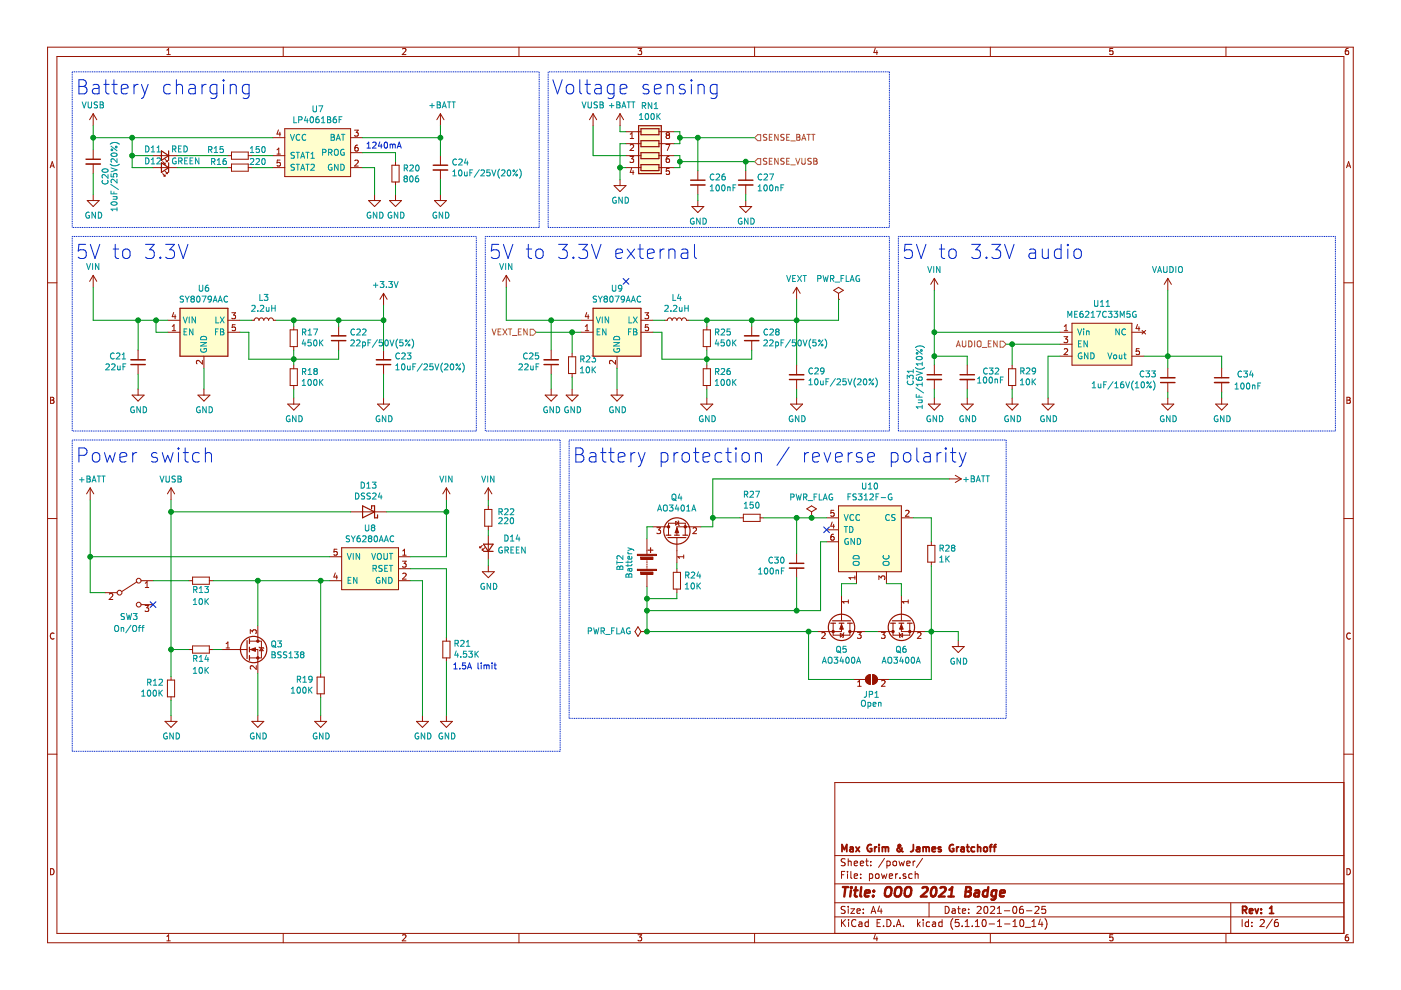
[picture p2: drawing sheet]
<svg xmlns="http://www.w3.org/2000/svg" width="297mm" height="210mm" viewBox="0 0 297 210" stroke-linecap="round" stroke-linejoin="round" font-family="sans-serif">
<path d="M.1 0h297v209.9h-297z" fill-rule="evenodd" fill="#fff" stroke="#fff" stroke-width=".21"/>
<g fill="none" stroke="#981200" stroke-width=".21">
<path d="M10.1 10h276.8v189.9h-276.8zM12.1 12h272.8v185.9h-272.8zM35.4 11.6h.7M35.4 10.6l.4-.3v1.3M60 10v2M85.3 10.4l.5-.1 .3 .3-.8 1h.8M110 10v2M135.3 10.3h.8l-.5 .5 .4 .1v.5l-.2 .2-.5-.2M160 10v2M185.6 10.2l-.3 .9h.8M185.9 10.7v.9M210 10v2"/>
<path d="M235.9 10.3h-.6v.6l.6-.1v.6l-.1 .2-.5-.2M259.9 10v2M285.9 10.3h-.4l-.2 .3-.1 .7 .3 .3 .4-.2v-.6h-.4l-.3 .2M10.6 35.6l.5-1.3 .4 1.3M10.7 35.2h.7M19.8 24.1v2.6M19.8 31.7v2.1M19.8 34.8v2M19.8 24.1l-.8 1.3M19.8 24.1l.7 1.3M32.5 33h5M32.5 35.5h5"/>
<path d="M34.5 34.3l.5 .5M34.5 36.8l.5 .5M34.7 34.8h.3M34.7 37.3h.3M35 33.8l.5 .5M35 34.5v.3M35 37.1v.2M35 36.3l.5 .5M35.2 34.3h.3M35.2 36.8h.3M35.5 34v.3M35.5 36.6v.2"/>
<path d="M48.3 33h.8M48.3 35.5h.8M49.1 34.8h3.5v1.5h-3.5zM49.1 32.2h3.5v1.6h-3.5zM52.6 33h.8M52.6 35.5h.8M57.8 33h2.6M57.8 35.5h2.6M57.8 29.2h2.6M58.7 32.7h.8M58.7 31.8l.4-.4v1.3M59 27.5l-.3 .9h.8"/>
<path d="M59.3 28v.9M59.4 33.9h-.6l-.1 .6 .5-.1 .3 .3v.3l-.3 .2-.5-.1M60.4 27.3h13.9v10.1h-13.9zM74.3 35.5h2.6M74.3 29.2h2.6M74.3 32.4h2.6M75.2 27.6h.8l-.5 .5 .4 .1 .1 .4-.3 .3-.5-.2M75.2 34.1l.5-.2 .3 .4-.8 .9h.8M75.8 30.8h-.2a.79 .79 0 0 0-.1 1.2h.3l.2-.5-.3-.3h-.2l-.3 .3M83.1 35h1.5v3.6h-1.5zM83.9 34.3v.7M83.9 38.6v.7"/>
<path d="M93.4 24.1v2.6M93.4 33v2M93.4 36v2.1M93.4 24.1l-.8 1.3M93.4 24.1l.7 1.3M125.7 24.1l-.7 1.3M125.7 24.1v2.6M125.7 24.1l.8 1.3M130.2 39.3h2.5l-1.2 1.3zM131.5 24.1l-.8 1.3M131.5 24.1v2.6M131.5 38.1v1.2"/>
<path d="M131.5 24.1l.7 1.3M132.7 27.9h3.2M132.7 30.5h3.2M132.7 33h3.2M132.7 35.5h3.2M133.6 33.2h.7l-.4 .5 .4 .1v.4l-.2 .2-.5-.1M133.6 29.4h.7M133.6 28.5l.4-.4v1.3M133.6 30.8l.5-.2 .2 .4-.7 .9h.7M133.9 35.7l-.3 .9h.8M134.2 36.1v.9M139.7 27.9h3.2"/>
<path d="M139.7 30.5h3.2M139.7 33h3.2M139.7 35.5h3.2M141.2 30.6h.8l-.5 1.3M141.5 28.7l-.3 .2v.2l.3 .3 .3-.1 .2-.2v-.2l-.3-.2M141.5 28.7l-.3-.3 .3-.3h.2l.3 .3-.3 .3M141.5 28.7h.2M141.8 33.2h-.2a.79 .79 0 0 0-.1 1.2h.3l.2-.5-.3-.2h-.2l-.3 .2M141.9 35.7h-.6l-.1 .6 .5-.1 .3 .3v.3l-.3 .2-.5-.1M148 36.2v2M148 39.2v2.1M158.1 36.2v2"/>
<path d="M158.1 39.2v2.1M285.5 35.6l.4-1.3 .5 1.3M285.6 35.2h.6M10.1 60h2M18.5 42.5h2.5l-1.2 1.3zM19.8 41.3v1.2M19.8 58.4v2.5M19.8 58.4l-.8 1.3M19.8 58.4l.7 1.3M78.1 42.5h2.6l-1.3 1.3zM79.4 41.3v1.2M82.6 42.5h2.5l-1.2 1.3z"/>
<path d="M83.9 41.3v1.2M92.1 42.5h2.5l-1.2 1.3zM93.4 41.3v1.2M107.3 58.4l-.7 1.3M107.3 58.4v2.5M107.3 58.4l.8 1.3M146.7 43.8h2.5l-1.2 1.3zM148 42.5v1.3M156.8 43.8h2.6l-1.3 1.3zM158.1 42.5v1.3M198.1 59l-.8 1.3M198.1 59v2.6"/>
<path d="M198.1 59l.8 1.3M247.6 59v2.6M247.6 59l-.8 1.3M247.6 59l.8 1.3M284.9 60h2M29.3 74.3v2M29.3 77.3v2M35.6 70.4h2.6M35.6 67.9h2.6M36.5 70.1h.7M36.5 69.2l.4-.4v1.3M36.8 66.3l-.3 .8h.8"/>
<path d="M37.1 66.7v.9M42.9 76.4v.8l-.9-.8-.4 .3 .2 .4M43.2 75.5v2.6M48.3 70.4h2.6M48.3 67.9h2.6M49.2 66.3h.7l-.4 .5 .4 .1v.4l-.2 .3-.5-.2M49.9 68.8h-.6l-.1 .7 .5-.2 .2 .3v.3l-.2 .2-.5-.1M53.4 67.9h.5a.51 .51 0 0 1 .5-.5 .51 .51 0 0 1 .5 .5 .51 .51 0 0 1 .5-.5 .51 .51 0 0 1 .5 .5 .51 .51 0 0 1 .5-.5 .51 .51 0 0 1 .5 .5 .51 .51 0 0 1 .6-.5 .51 .51 0 0 1 .5 .5h.5M61.5 78.2h1.5v3.5h-1.5zM61.5 69.9h1.5v3.6h-1.5zM62.3 69.2v.7M62.3 73.5v.8"/>
<path d="M62.3 77.4v.8M71.8 69.2v2M71.8 72.2v2.1M81.3 62.2v2.5M81.3 74.3v2M81.3 77.3v2M81.3 62.2l-.7 1.3M81.3 62.2l.8 1.3M116.9 74.3v2M116.9 77.3v2M120.5 75.6h1.6v3.6h-1.6zM121.3 74.9v.7"/>
<path d="M121.3 79.2v.8M123.2 70.4h2.5M123.2 67.9h2.5M124.1 70.1h.7M124.1 69.2l.4-.4v1.3M124.4 66.3l-.3 .8h.8M124.7 66.7v.9M130.5 76.4v.8l-.9-.8-.4 .3 .1 .4M130.8 75.5v2.6M135.9 70.4h2.5M135.9 67.9h2.5M136.7 66.3h.8l-.4 .5 .3 .1 .1 .4-.2 .3-.6-.2"/>
<path d="M137.4 68.8h-.5l-.1 .7 .5-.2 .2 .3v.3l-.2 .2-.5-.1M141 67.9h.5a.51 .51 0 0 1 .5-.5 .51 .51 0 0 1 .5 .5 .51 .51 0 0 1 .5-.5 .51 .51 0 0 1 .5 .5 .51 .51 0 0 1 .5-.5 .51 .51 0 0 1 .5 .5 .51 .51 0 0 1 .5-.5 .51 .51 0 0 1 .5 .5h.6M149.1 78.2h1.5v3.5h-1.5zM149.1 69.9h1.5v3.6h-1.5zM149.9 69.2v.7M149.9 73.5v.8M149.9 77.4v.8M159.4 69.2v2M159.4 72.2v2.1M168.9 60.9v2.6M168.9 77.4v2.1M168.9 60.9l-.8 1.3"/>
<path d="M168.9 60.9l.8 1.3M176.8 61.6l1-.7 1 .7-1 .6zM177.8 63.5h.1M177.8 62.2v1.3M198.1 77.4v2.1M205.1 77.4v2.1M213.8 78.2h1.6v3.5h-1.6zM214.6 77.4v.8M224.7 70.4h2.6M224.7 75.5h2.6M224.7 73h2.6M225.6 71.4h.8l-.5 .5 .4 .1 .1 .4-.3 .3-.5-.2"/>
<path d="M225.6 70.1h.8M225.6 69.2l.4-.4v1.3M225.6 74l.5-.1 .3 .4-.8 .9h.8M227.3 68.5h12.7v8.9h-12.7zM240 70.4h2.5M240 75.5h2.5M241.2 68.8l-.3 .9h.8M241.5 69.3v.8M241.5 73.9h-.6v.6l.5-.1 .2 .3v.3l-.2 .2-.5-.1M242.1 70.1l.8 .7M242.9 70.1l-.8 .7M247.6 78.1v2"/>
<path d="M259 78.1v2M10.7 84.2h.5l.2 .3-.2 .3 .3 .3-.3 .4h-.5zM10.7 84.8h.5M28 83.8h2.5l-1.2 1.2zM29.3 82.5v1.3M42 83.8h2.5l-1.3 1.2zM43.2 82.5v1.3M61 85.7h2.5l-1.2 1.2zM62.3 81.7v.8M62.3 84.4v1.3M80 85.7h2.6l-1.3 1.2zM81.3 84.4v1.3"/>
<path d="M115.6 83.8h2.5l-1.2 1.2zM116.9 82.5v1.3M120 83.8h2.6l-1.3 1.2zM121.3 82.5v1.3M129.6 83.8h2.5l-1.3 1.2zM130.8 82.5v1.3M148.6 85.7h2.5l-1.2 1.2zM149.9 81.7v.8M149.9 84.4v1.3M167.6 85.7h2.6l-1.3 1.2zM168.9 80.5v2M168.9 84.4v1.3"/>
<path d="M196.8 85.7h2.6l-1.3 1.2zM198.1 80.5v2M198.1 84.4v1.3M203.8 85.7h2.5l-1.2 1.2zM205.1 80.5v2M205.1 84.4v1.3M213.3 85.7h2.6l-1.3 1.2zM214.6 81.7v.8M214.6 84.4v1.3M220.9 85.7h2.6l-1.3 1.2zM222.2 84.4v1.3M246.3 85.7h2.6l-1.3 1.2z"/>
<path d="M247.6 81.1v2M247.6 84.4v1.3M257.7 85.7h2.6l-1.3 1.2zM259 81.1v2M259 84.4v1.3M285.6 84.2h.4l.3 .3-.3 .3 .3 .3-.2 .4h-.5zM285.6 84.8h.4M10.1 109.9h2M19.1 103.4l-.7 1.3M19.1 103.4v2.6M19.1 103.4l.8 1.3M36.3 103.4v2.6"/>
<path d="M36.3 103.4l-.8 1.3M36.3 103.4l.7 1.3M69.9 118h2.5M71.4 116.4h-.5l-.1 .7 .5-.2 .2 .3v.3l-.2 .2-.5-.1M72.4 116.1h12.1v8.9h-12.1zM74.3 108.5h7.7M84.5 118h2.5M85.3 119h.8l-.4 .5 .3 .1 .1 .4-.2 .3-.6-.2M85.4 117.7h.7M85.4 116.8l.4-.4v1.3M94.6 103.4v2.6M94.6 103.4l-.7 1.3"/>
<path d="M94.6 103.4l.8 1.3M101.8 115.9v.2M101.8 116.1h.2M102.3 116.4v.2M102.3 116.6h.2M102.3 115.6l-.5 .5M102.8 108h1.5v3.6h-1.5zM102.8 116.1l-.5 .5M103.5 103.4l-.7 1.3M103.5 103.4v2.6M103.5 107.3v.7M103.5 111.6v.7"/>
<path d="M103.5 113.6v5.1M103.5 119.9v1.3M103.5 103.4l.8 1.3M137.2 114.2v3.3M137.2 118.6v.2M137.2 119.1v.2M137.2 119.6v.2M138.4 111.7h3.3M139.3 111.9h.8l-.5 .5 .4 .1 .1 .4-.3 .2-.5-.1M141.7 113.5v-2.6h3.6v2.6M143.3 110.6l.6 .3-.6 .4zM143.5 114v5.3"/>
<path d="M143.8 110.4l.2 1M145 118h-1.3l.3 .4M145 117.7v.7M146.9 112l.5-.1 .3 .3-.8 .9h.8M148.6 111.7h-5.1v1.8M156.8 109.8h.8M157.6 109h3.6v1.6h-3.6zM161.2 109.8h.7M168.9 117.4v2M171.1 107.9l1-.6 1 .6-1 .6zM172.1 109.8h.1M172.1 108.5v1.3"/>
<path d="M175.2 109.8h2.6M175.2 112.3h2.6M175.2 114.9h2.6M176.4 110.7l-.3 .9h.8M176.7 111.2v.8M176.7 113.3h-.2a.79 .79 0 0 0-.1 1.2h.3l.2-.5-.3-.2h-.2l-.3 .2M176.8 108.2h-.6l-.1 .6 .5-.1 .3 .2v.3l-.3 .3-.5-.2M177.8 107.3h13.3v13.9h-13.3zM191.1 109.8h2.6M192 108.3l.5-.1 .2 .3-.8 1h.8M196.7 115.6h1.5v3.6h-1.5zM197.5 114.9v.7"/>
<path d="M197.5 119.2v.7M201.3 101.5h2.5M202.5 100.8l1.3 .7M203.8 101.5l-1.3 .8M284.9 109.9h2M11.5 134.3a.58 .58 0 0 0-.8 .5 .58 .58 0 0 0 .8 .6M22.3 125.7h2.5M23.2 126l.5-.2 .2 .4-.8 .9h.8M29 123.4l-3.1 2M29.9 123.1h2.6M29.9 128.2h2.6M30.8 128.4h.7l-.4 .5 .4 .1v.4l-.2 .2-.5-.1"/>
<path d="M30.8 124.6h.7M30.8 123.7l.4-.4v1.3M40.1 123.1h.7M40.1 137.7h.7M40.8 122.4h3.6v1.5h-3.6zM40.8 137h3.6v1.5h-3.6zM44.4 123.1h.7M44.4 137.7h.7M47 137.7h5.4M47.9 137.4h.8M47.9 136.5l.4-.4v1.3M52.9 135.9h2.5v3.6h-2.5"/>
<path d="M52.9 137.7h1.8v5.1M53.1 134.3v-.8l.4 .5 .2-.4 .4-.1 .2 .3-.1 .5M54.7 132.6v3.3M54.9 137.2l1 .3M55.4 137.3l.4 .7h-.8zM69.9 123.1h2.5M71.1 121.5l-.3 .9h.8M71.4 122v.8M84.5 123.1h2.5M84.5 120.6h2.5M85.4 121.6l.5-.1 .2 .4-.8 .9h.8M93.9 135.9h1.5v3.6h-1.5z"/>
<path d="M94.6 135.2v.7M94.6 139.5v.8M102.3 121.2h2.5l-1.3 1.3zM135.3 132.9l.6 1-.6 1-.7-1zM135.9 133.9h1.3M137.2 133.9h.1M137.2 120.1v.2M137.2 120.6v.2M137.2 121.9v2.5M142.8 121.3h1.5v3.6h-1.5zM143.5 120.6v.7M143.5 124.9v.8"/>
<path d="M168.9 120.5v2M174.2 134.2l.5-.1 .3 .3-.8 1h.8M176.6 132.1v2.6h3.6v-2.6M178.2 134.3l.6 .4-.6 .4zM178.4 126.3v5.3M178.4 132.1v1.8h-5.1M178.9 134.2l-.2 1M179.9 127.2v.7M179.9 127.6h-1.3l.4 .3M180.2 133.9h3.3M181.3 122.1v.7M181.3 122.5h-1.3l.3 .3"/>
<path d="M181.6 121.2v2.6M181.8 134.1h.8l-.4 .5 .3 .1 .1 .4-.3 .3-.5-.2M186 133.9h3.3M186.3 122.9v-.8l.5 .4 .1-.3 .5-.1 .2 .3-.1 .5M186.9 134.1h.8l-.5 .5 .4 .1 .1 .4-.3 .3-.5-.2M187.9 121.2v2.6M189.3 132.1v2.6h3.6v-2.6M190.6 134.2l.3 1M190.7 134.7l.7-.4v.8zM191.1 126.3v5.3M191.1 132.1v1.8h5.1M192.6 127.6h-1.3l.3 .3"/>
<path d="M192.6 127.2v.7M194.5 134.2l.5-.1 .3 .3-.8 1h.8M201.9 137.1h2.5l-1.2 1.3zM203.2 135.8v1.3M286.3 134.3a.58 .58 0 0 0-.8 .5 .58 .58 0 0 0 .8 .6M10.1 159.9h2M35 152.9h2.5l-1.2 1.3zM35.5 144.2h1.5v3.5h-1.5zM36.3 143.4v.8M36.3 147.7v.8M36.3 151.7v1.2M53.4 152.9h2.5l-1.2 1.3z"/>
<path d="M54.3 141.1v.8l-.9-.8-.3 .3 .1 .5M54.7 151.7v1.2M66.7 152.9h2.6l-1.3 1.3zM67.2 143.6h1.6v3.5h-1.6zM68 142.8v.8M68 147.1v.8M68 151.7v1.2M88.3 152.9h2.5l-1.2 1.3zM89.6 151.7v1.2M93.4 152.9h2.5l-1.3 1.3zM94.6 151.7v1.2M181 144.1h2.5"/>
<path d="M181.8 145.5h.8M181.8 144.6l.4-.4v1.3M183.8 143.3l.7-.3v2.1a1.02 1.02 0 0 1-.9-.6 1.02 1.02 0 0 1 .2-1.2zM185 143a1.02 1.02 0 0 1 1 1.1 1.02 1.02 0 0 1-1 1zM186 144.1h2.6M186.9 144.4l.5-.2 .3 .4-.8 .9h.8M284.9 159.9h2M284.9 165.9h-107.9v32M10.7 184.2a.65 .65 0 0 1 .8 .6 .65 .65 0 0 1-.8 .7zM35.4 198.5l.4-.3v1.3M35.4 199.5h.7M60 197.9v2"/>
<path d="M85.3 198.3l.5-.1 .3 .3-.8 1h.8M110 197.9v2M135.3 198.2h.8l-.5 .5 .4 .1v.6l-.2 .1-.5-.1M160 197.9v2M177 194.4h107.9M177 191.4h107.9M177 187.4h107.9M177 181.4h107.9M178.4 185.5h.5M178.4 195v1.5M178.6 195.6l.7 .9M179.1 184.8h-.7v1.5"/>
<path d="M179.2 192.2h-.6l-.3 .2 .2 .4 .6 .3v.4l-.2 .2-.6-.1M179.2 182.1h-.6l-.3 .2 .2 .4 .6 .3v.4l-.2 .2-.6-.1M179.3 195l-.9 .8M179.7 184.8v.1M179.7 185.3v1M179.8 182.1v1.5M179.8 192.2v.1M179.8 192.7v1M179.8 182.7l.2-.1h.4l.1 1M179.9 195v.1M179.9 195.5v1M180.4 192.7h.8l-.8 1h.8"/>
<path d="M180.4 184.8v1.3l.2 .2M181.1 185.8l.7-.2v-.3h-.5l-.2 .2 .1 .7h.6M181.1 183.1l.7-.2v-.3h-.5l-.2 .2 .1 .7h.6M181.5 195.1a.59 .59 0 0 0-.8 0 .59 .59 0 0 0-.1 .7 .56 .56 0 0 0 .2 .6 .56 .56 0 0 0 .7-.1M181.7 193.2l.7-.2-.1-.2-.4-.1-.2 .2 .1 .7h.5M182.1 195.5h.6l.1 1M182.4 183.1l.7-.2-.1-.3h-.4l-.2 .2 .1 .7h.5M182.5 186.1v.2M182.5 185.3v.2M182.8 195.8l-.5 .1-.3 .2 .3 .4 .5-.1M183 193.5v.2M183 192.8v.1"/>
<path d="M183.5 182.6h.6M183.7 182.1v1.3l.4 .2M184.1 195.5h-.4l-.3 .2 .1 .6 .2 .2 .4-.1M184.1 195v1.5M184.3 185.3h.5l.2 .2v.6l-.2 .2-.5-.1M184.3 185.3v1.5M184.6 183.4v.2M184.6 182.6v.2M184.7 193.7l.5-1.5 .5 1.5M184.8 193.2h.8M185.6 198.1l-.3 .9h.8M185.7 185.4l.2-.1 .4 .1 .1 .6-.1 .2-.4 .1-.2-.2z"/>
<path d="M185.9 198.6v.9M186 195.7h.5M186.5 192.1l-.4 1.1h1M186.7 195h-.7v1.5h.7M186.8 192.7v1M186.9 185.3l.3 1 .3-.8 .3 .8 .2-1M187.3 196.3v.2M187.5 182l-1.2 1.9M188 195a.76 .76 0 0 1 .9 .7 .76 .76 0 0 1-.9 .8zM188 182.6v1.5M188 182.6h.5l.3 .3-.1 .5-.2 .2-.5-.1M188.5 185.8l.8-.2-.1-.3h-.4l-.3 .2 .1 .7h.6"/>
<path d="M189.4 182.7l.2-.1 .4 .1v.7l-.2 .2-.4-.2zM189.5 196.3v.2M189.9 185.3v1M190 196.5l.5-1.5 .5 1.5M190.2 196h.7M190.3 185.3l-.4 .2M190.6 182.6l.3 1 .3-.7 .3 .7 .2-1M190.8 186.1v.2M191.5 196.3v.2M192 185.3h-.3l-.2 .2v.2l.5 .1v.4h-.5M192.3 183.1l.7-.2-.1-.3h-.4l-.2 .2v.7h.6M193.4 185.3h-.4l-.3 .2v.6l.3 .2 .4-.1"/>
<path d="M193.6 182.6v1M194 185.4l.2-.1h.4l.1 1M194 184.8v1.5M194 182.6l-.4 .3M194.5 195v1.5M194.7 195.9l.4 .6M195.1 195.5l-.6 .5M195.6 182l-1.3 1.9M195.7 195v.1M195.7 195.5v1M197 191.4v3M197.1 195.5h-.4l-.3 .2v.6l.3 .2 .4-.1"/>
<path d="M197.7 195.5h.6l.1 1M198.4 195.8l-.7 .3 .2 .4 .5-.1M199.7 195.5h-.4l-.3 .2 .1 .6 .2 .2 .4-.1M199.7 195v1.5M200.4 192.2a.75 .75 0 0 1 .8 .7 .75 .75 0 0 1-.8 .8zM201.9 192.8h.6v.9M202 194.8a1.71 1.71 0 0 0 0 2.2M202.5 193l-.5 .1-.2 .2 .2 .4 .5-.1M203 192.7h.6M203.2 192.2v1.3l.4 .2M203.3 195h-.7l-.1 .7 .7-.1 .2 .2-.1 .5-.2 .2-.6-.2M204 196.3v.2"/>
<path d="M204 193.2l.7-.2v-.2l-.5-.1-.2 .2 .1 .7h.6M204.6 196.5h.9M204.6 195.4l.5-.4v1.5M205.4 193.5v.2M205.4 192.8v.1M206.1 196.3v.2M206.8 196.5h.8M206.8 195.4l.4-.4v1.5M207.2 192.3l.5-.1 .3 .4-.9 1.1h.9M208.4 195h.2a.8 .8 0 0 1 .5 .7 .8 .8 0 0 1-.5 .8 1 1 0 0 1-.2-1.5zM208.7 192.3l.4-.1a.85 .85 0 0 1-.1 1.5l-.3-.2-.1-.4zM209.7 195.9h1.2"/>
<path d="M210 197.9v2M210 192.3l.6-.1 .3 .4-1 1.1h1M211.4 193.7h.9M211.4 192.6l.5-.4v1.5M211.5 196.5h.9M211.5 195.4l.4-.4v1.5M212.9 193.1h1.2M213 195.9h1.1M214.8 196.5h.8M214.8 195.4l.4-.4v1.5M214.9 192.3l.2-.1a.8 .8 0 0 1 .5 .7 .8 .8 0 0 1-.5 .8l-.4-.6zM216.3 195.1l.4-.1a.85 .85 0 0 1-.1 1.5l-.3-.2-.1-.4z"/>
<path d="M216.9 192.2h-.5a.96 .96 0 0 0 0 1.5l.5-.2 .1-.5-.3-.2h-.4l-.2 .2M217.4 196.6h1.1M217.6 193.1h1.2M218.8 196.5h.8M218.8 195.4l.4-.4v1.5M219.4 192.3l.6-.1 .2 .1 .1 .3-.9 1.1h.9M220.6 194.9l-.4 1.1h.9M220.9 195.5v1M221.5 194.8a1.71 1.71 0 0 1 0 2.2M221.7 192.2h-.8v.7l.7-.1 .1 .2v.5l-.3 .2-.5-.2M235.9 198.2h-.6v.6l.6-.1v.7l-.1 .1-.5-.1M259.9 197.9v2"/>
<path d="M260.9 191.4v6.5M263.4 195v1.5M264.7 195.5h-.4l-.3 .2 .1 .7h.6M264.7 195v1.5M265.4 196.3v.2M265.4 195.5v.2M267.2 195.1l.6-.1 .3 .4-1 1.1h1M269.8 194.9l-1.3 1.9M270.9 195h-.4a.96 .96 0 0 0 0 1.5l.5-.2 .1-.5-.3-.3-.5 .1-.1 .2M285.6 184.2a.65 .65 0 0 1 .7 .6 .65 .65 0 0 1-.7 .7zM285.9 198.2h-.4l-.2 .3-.1 .7 .3 .3 .4-.1v-.7h-.4l-.3 .2"/>
<circle cx="25.3" cy="125.7" r=".51"/>
<circle cx="29.4" cy="128.2" r=".51"/>
<circle cx="29.4" cy="123.1" r=".51"/>
</g>
<g fill="none" stroke="#981200" stroke-width=".38">
<path d="M180.2 179.7h.6l.1 .9M180.9 179.9l-.5 .1-.2 .2 .2 .4 .5-.1M181.5 179.6l.7 1M182.2 179.6l-.7 1M184.7 179.1a.69 .69 0 0 0-.8 .7 .69 .69 0 0 0 .9 .6v-.5h-.3M185.5 179.6v1M185.9 179.6l-.4 .3M186.4 179.1v.1M186.4 179.6v1M187.1 179.7l.4-.1 .2 .2M187.1 179.6v1M187.7 179.8l.2-.2 .4 .1 .1 .9"/>
<path d="M187.7 179.8v.8M191.2 179.8l-.3 .6a.41 .41 0 0 1-.6 .1 .41 .41 0 0 1 .1-.6l.5-.6-.2-.2h-.2a1.46 1.46 0 0 0 .9 1.5M193.7 179.1v1a.48 .48 0 0 1-.6 .5M194.4 179.7h.5l.1 .9M195 179.9l-.7 .3 .2 .4 .5-.1M195.7 179.7l.4-.1 .3 .2M195.7 179.6v1M196.4 179.8l.2-.2 .3 .1 .1 .9M196.4 179.8v.8M199.5 179.7l-.4-.1-.2 .2 .1 .2 .5 .1v.4h-.6M202.1 179.1a.69 .69 0 0 0-.8 .7 .69 .69 0 0 0 .8 .7l.1-.6h-.3M202.8 179.6v1"/>
<path d="M203.3 179.6l-.5 .3M203.8 179.7h.5l.1 .9M204.4 179.9l-.7 .3 .2 .4 .5-.1M204.9 179.6h.6M205.1 179.1v1.3l.4 .2M206.6 179.7l-.4-.1-.3 .3 .1 .5 .2 .2 .4-.1M207.3 179.7l.2-.1 .3 .1 .1 .9M207.3 179.1v1.5M208.6 179.7l.2-.1 .5 .1v.7l-.2 .2-.5-.2zM209.8 179.6h.5M210.3 179.1l-.3 .2v1.3M210.6 179.6h.6"/>
<path d="M211.2 179.1l-.4 .2v1.3M178.5 180.6v-1.5l.5 1 .5-1v1.5M197.6 180.1l.7-.2v-.2l-.4-.1-.3 .2 .1 .7h.6M263.5 193l.7-.1 .1-.2-.1-.4-.2-.1h-.5v1.5M263.8 193l.5 .7M264.9 193.2l.7-.2-.1-.2-.4-.1-.2 .2 .1 .7h.5M266.1 192.7l.4 1 .3-1M267.4 193.5v.2M267.4 192.8v.1M269.2 193.7h.8M269.2 192.6l.4-.4v1.5"/>
</g>
<g fill="none" stroke="#981200" stroke-width=".51">
<path d="M178.7 188.1h1.1M179.3 188.1l-.3 2M180.4 188.8l-.2 1.3M180.5 188.1v.2M180.5 188.1l.1 .1-.1 .1M181.1 188.8h.7M181.5 188.1l-.3 1.7 .1 .2 .4 .1M182.6 188.1l-.2 1.7 .2 .3M183.4 189.4l1-.2-.1-.4h-.5l-.4 .2v1h.8M185.1 189.9v.2M185.3 188.8l.1 .1-.2 .1M185.3 188.8l-.1 .2"/>
<path d="M187.8 188.4a.66 .66 0 0 1 1.2 0 1.49 1.49 0 0 1-.6 1.7l-.6-.1a1.49 1.49 0 0 1 0-1.6zM189.9 188.4a.67 .67 0 0 1 1.2 0 1.43 1.43 0 0 1-.6 1.7l-.6-.1a1.41 1.41 0 0 1 0-1.6zM192 188.4a.69 .69 0 0 1 1-.2 1.19 1.19 0 0 1-.8 1.9l-.2-.1a1.41 1.41 0 0 1 0-1.6zM195.6 188.3l.3-.2h.5l.2 .2 .1 .4-.2 .2-1.3 1.2h1.3M197.7 188.3l.1-.1a.42 .42 0 0 1 .4-.1 .42 .42 0 0 1 .3 .4v.8a.73 .73 0 0 1-.8 .8l-.2-.2-.1-.6zM199.4 188.3l.3-.2h.5l.3 .2v.4l-.1 .2-1.3 1.2h1.2M201.1 190.1h1.1M201.3 188.7l.6-.6-.3 2M204.7 189h.7M204.9 188.1l.8 .1 .1 .5-.4 .3 .3 .1a.56 .56 0 0 1-.3 1h-.8zM206.8 188.8h.7v1.3M207.6 189.2l-.7 .1a.4 .4 0 0 0-.3 .4 .4 .4 0 0 0 .2 .4l.7-.1"/>
<path d="M209.4 188.8h-.7l-.2 .3-.1 .6 .3 .4 .6-.1M209.5 188.1l-.2 2M211.3 188.8h-.8a.98 .98 0 0 0-.2 1.1l.2 .2 .6-.1M211.3 188.8l-.4 1.8a.53 .53 0 0 1-.7 .1M212.1 189.4l.9-.2v-.4h-.6l-.3 .2v1h.7"/>
</g>
<g fill="#fffecd" stroke="#fffecd" stroke-width=".25">
<path d="M135.4 26.7h4.8v10.1h-4.8z" fill-rule="evenodd"/>
<path d="M125.7 65.4h10.2v10.1h-10.2z" fill-rule="evenodd"/>
<path d="M38.2 65.4h10.1v10.1h-10.1z" fill-rule="evenodd"/>
</g>
<g fill="none" stroke="#981200" stroke-width=".25">
<path d="M34.2 32l1.6 1-1.6 1zM34.2 34.5l1.6 1-1.6 1.1zM35.8 32v2M35.8 34.5v2.1M135.4 26.7h4.8v10.1h-4.8zM135.9 27.3h3.8v1.3h-3.8zM135.9 29.8h3.8v1.3h-3.8zM135.9 32.4h3.8v1.2h-3.8zM135.9 34.9h3.8v1.3h-3.8zM38.2 65.4h10.1v10.1h-10.1zM125.7 65.4h10.2v10.1h-10.2zM76.9 107.3l2.5 1.2-2.5 1.3z"/>
<path d="M78.8 107.9v-.6h.6v2.5h.6v-.6M102.5 116.9h2M102.5 115.4h2l-1 1.5zM137.4 116.6h1M137.9 116.1v1.1M141.2 113.5h1M141.6 114h3.8M143 113.5h1M144.8 113.5h1M52.4 135.8v3.8M52.9 135.4v1M52.9 137.2v1"/>
<path d="M52.9 139v1M176.1 132.1h1M176.5 131.6h3.8M177.9 132.1h1M179.7 132.1h1M188.8 132.1h1M189.2 131.6h3.8M190.6 132.1h1M192.4 132.1h1"/>
<circle cx="143.5" cy="112.6" r="2.79"/>
<circle cx="53.8" cy="137.7" r="2.79"/>
<circle cx="178.4" cy="133" r="2.79"/>
<circle cx="191.1" cy="133" r="2.79"/>
</g>
<g fill="none" stroke="#009596" stroke-width=".21">
<path d="M17.4 21.6l.5 1.3 .4-1.3M18.7 21.6v1l.2 .3 .4-.1 .1-.2v-1M20.7 21.7l-.5-.1-.2 .1v.4l.6 .2 .1 .3-.3 .3-.4-.1M21.2 21.6l.6 .1 .1 .3-.2 .2 .2 .2-.1 .4-.6 .1zM21.2 22.2h.5M21.8 35.9a.61 .61 0 0 1 .7-.2 .61 .61 0 0 1 .4 .7 .76 .76 0 0 1-1.3-.3zM21.8 38.2a.56 .56 0 0 0 .5 .8 .56 .56 0 0 0 .5-.8M22.9 37v.8l-.9-.8-.4 .3 .2 .4M23.4 34.8a1.47 1.47 0 0 0 1.9 0M23.4 30.6a1.47 1.47 0 0 1 1.9 0M23.5 39.1l1.6 1.1M23.5 36.9v.6h.7l-.2-.2 .1-.4h.6l.1 .1-.1 .5"/>
<path d="M23.5 35.6l1.3 .4-1.3 .4M23.5 31l1.3 1M23.6 32.6a.74 .74 0 0 1 1.2 .3 .72 .72 0 0 1-1.3-.2zM23.6 31.7h.2v.2h-.2zM24.8 38v.8l-.9-.8-.4 .3 .2 .4M24.8 33.7v.7l-.9-.7-.4 .2 .2 .5M30.9 30.9a.64 .64 0 0 1 .7 .7 .64 .64 0 0 1-.7 .6zM30.9 33.5a.64 .64 0 0 1 .7 .6 .64 .64 0 0 1-.7 .7zM32.1 32.2h.7M32.1 31.3l.4-.4v1.3M32.1 33.8l.4-.3v1.3M32.1 34.8h.7"/>
<path d="M33.3 32.2h.7M33.3 31.3l.3-.4v1.3M33.3 33.6l.5-.1 .2 .3-.8 1h.8M36.6 31.6h.6v-.5l-.6-.2v1.3M36.9 31.6l.4 .6M37.3 33.6a.59 .59 0 0 0-.7 .5 .59 .59 0 0 0 .7 .6l.1-.5h-.3M37.9 31.6h.4M37.9 34.1h.6l.1-.2-.1-.3-.6-.1v1.3M38.2 34.1l.4 .7M38.5 30.9h-.6v1.3h.6M39 30.9a.64 .64 0 0 1 .7 .7 .64 .64 0 0 1-.7 .6zM39.2 34.1h.4"/>
<path d="M39.8 33.5h-.6v1.3h.6M40.3 34.1h.4M40.9 33.5h-.6v1.3h.6M42.2 33.5v1.3l-.8-1.3v1.3M44.2 31.7h.6l.1-.5-.7-.1v1.2M44.5 31.7l.4 .6M44.9 34.3l.6-.1v-.5l-.6-.1v1.3M45.2 34.3l.4 .6M45.4 32.3h.8M45.4 31.4l.4-.3v1.2M46.1 34.9h.7M46.1 34l.3-.4v1.3"/>
<path d="M47.3 31.1h-.6l-.1 .6 .5-.1 .3 .2v.3l-.3 .2-.5-.1M47.9 33.6l-.4 .1-.2 .5v.6h.6l.1-.1-.1-.5-.4-.1-.2 .2M53.1 32.3h.7M53.1 31.4l.3-.3v1.2M53.1 33.7l.5-.1 .2 .4-.8 .9h.8M54.3 33.7l.5-.1 .2 .4-.8 .9h.8M54.9 31.1h-.5l-.1 .6 .5-.1 .2 .2v.3l-.2 .2-.5-.1M55.6 31.2l.2-.1a.69 .69 0 0 1 .4 .6 .69 .69 0 0 1-.4 .6l-.3-.4zM55.7 33.7l.1-.1a.69 .69 0 0 1 .4 .6 .69 .69 0 0 1-.4 .7 .83 .83 0 0 1-.1-1.2zM61.6 28.5l.4 1.3 .4-1.3M62.3 24.8v1.2h.6M62.4 32.4l-.5-.1-.2 .1v.4l.6 .2 .1 .3-.2 .3-.5-.1"/>
<path d="M62.4 34.9l-.5-.1-.2 .2v.3l.6 .3 .1 .3-.2 .2-.5-.1M62.8 32.3h.7M62.8 34.8h.7M63.1 32.3v1.3M63.1 34.8v1.3M63.3 25.4h.6l.2-.2-.1-.3-.7-.1v1.2M63.6 28.6a.58 .58 0 0 0-.8 .5 .58 .58 0 0 0 .7 .6l.1-.1M63.8 33.6l.4-1.3 .4 1.3M63.8 36.1l.4-1.3 .4 1.3M63.9 33.2h.6M63.9 35.7h.6M64.8 32.3h.8"/>
<path d="M64.8 34.8h.8M64.8 28.6a.58 .58 0 0 0-.8 .5 .58 .58 0 0 0 .8 .6v-.1M64.8 24.7l-.3 .9h.8M65.1 25.2v.8M65.2 32.3v1.3M65.2 34.8v1.3M65.9 24.9l.1-.1a.67 .67 0 0 1 .5 .6 .67 .67 0 0 1-.5 .6l-.3-.5zM65.9 33.6h.7M65.9 32.6l.4-.3v1.3M65.9 35l.5-.2 .2 .4-.7 .9h.7M66.4 22.4v1.1l.2 .2h.4l.1-.2v-1.1M67.6 24.8l-.5 .1-.1 .4v.6l.6 .1 .1-.2-.1-.5-.4-.1-.2 .3"/>
<path d="M67.6 22.4h.8l-.5 1.3M68.2 26h.7M68.2 25.1l.3-.3v1.2M68.4 32.3h.6l.1-.2v-.3l-.7-.1v1.2M69.4 25.4h.4M69.4 24.8h.4l.3 .2-.3 .4 .3 .2-.2 .4h-.5zM69.7 32.3h.6l.1-.2-.1-.3-.6-.1v1.2M70 32.3l.4 .6M70.2 28.5h.4l.3 .2-.3 .4 .3 .2-.2 .5h-.5zM70.2 29.1h.4M70.3 34.9a.59 .59 0 0 0-.7 .6 .59 .59 0 0 0 .7 .5l.1-.4h-.3M70.9 31.8l.3-.1a.44 .44 0 0 1 .5 .4v.6l-.5 .2-.3-.2z"/>
<path d="M71.2 24.8h-.2a.79 .79 0 0 0-.1 1.2h.3l.2-.5-.3-.3h-.2l-.3 .3M71.3 29.8l.4-1.3 .5 1.3M71.4 29.4h.6M71.7 34.8v1.3l-.8-1.3v1.3M71.9 25.4h.4M72.3 34.8a.64 .64 0 0 1 .7 .7 .64 .64 0 0 1-.7 .6zM72.4 28.5h.7M72.5 24.8h-.6v1.2M72.7 28.5v1.3M72.9 31.7a.57 .57 0 0 0-.7 .6 .57 .57 0 0 0 .8 .5v-.4h-.3M85.9 37.9l-.2-.3 .2-.3 .4 .1v.3l-.2 .2M85.9 37.9l-.2 .2v.2l.2 .3h.2l.3-.3-.1-.3-.2-.1"/>
<path d="M85.9 37.9h.2M86 35.6l.4 .7M86.3 35.6h-.6M86.4 35.5l-.1-.4-.6-.1v1.3M86.4 35.5l-.1 .1M86.9 35.1l.5-.1 .2 .3-.7 1h.7M87 37.4l.2-.1a.67 .67 0 0 1 .4 .6 .67 .67 0 0 1-.4 .7l-.3-.5zM88.2 35.1l.2-.1a.67 .67 0 0 1 .5 .6 .67 .67 0 0 1-.5 .7l-.3-.5zM88.7 37.3l-.4 .1-.2 .5v.5l.6 .1v-.6l-.4-.1-.2 .2M91.1 22.4h1M91.6 21.9v1M92.7 21.6l.6 .1 .1 .3-.3 .2 .3 .2-.1 .4-.6 .1z"/>
<path d="M92.7 22.2h.4M93.8 22.9l.4-1.3 .4 1.3M93.9 22.5h.6M94.9 21.6h.7M95.2 21.6v1.3M95.8 21.6h.8M96 37.3h.7M96 36.4l.4-.4v1.3M96.2 21.6v1.3M96.8 33.8a.56 .56 0 0 0-.8 .5 .56 .56 0 0 0 .8 .6M97.3 33.8l.4-.1 .3 .4-.8 .9h.8M97.3 36.1l.2-.1a.67 .67 0 0 1 .5 .7 .67 .67 0 0 1-.5 .6l-.3-.5z"/>
<path d="M98.5 36.5l.1 .7h.4M98.8 33.7l-.3 .8h.8M99 36.5v.8M99.1 34.1v.9M99.6 36.6h.5M100.2 36h-.6v1.3M101.6 36l-1.1 1.6M102 36.1l.5-.1 .2 .4-.8 .9h.8M103.9 36h-.6l-.1 .6 .5-.1 .2 .3v.3l-.2 .2-.5-.1M104.3 36l.4 1.3 .4-1.3M105.9 35.8a1.47 1.47 0 0 0 0 2M106.3 36.1l.5-.1 .3 .4-.8 .9h.8"/>
<path d="M107.7 36.1l.1-.1a.67 .67 0 0 1 .5 .7 .67 .67 0 0 1-.5 .6l-.3-.5zM108.8 36.1h.3v.2h-.3zM109.7 36l-.9 1.3M110.2 35.8a1.47 1.47 0 0 1 0 2M123.4 21.6l.4 1.3 .4-1.3M124.7 21.6v1l.2 .3 .4-.1 .1-.2v-1M126.7 21.7l-.5-.1-.2 .1v.4l.6 .2 .1 .3-.3 .3-.5-.1M127.2 21.6l.6 .1 .1 .3-.3 .2 .3 .2-.1 .4-.6 .1zM127.2 22.2h.4M129.2 22.4h1M129.7 21.9v1M130.8 21.6l.6 .1v.3l-.2 .2 .3 .2-.1 .4-.6 .1z"/>
<path d="M130.8 22.2h.4M131.9 22.9l.4-1.3 .4 1.3M132 22.5h.6M133 21.6h.7M133.3 21.6v1.3M133.9 21.6h.7M134.3 21.6v1.3M135.6 25.3h.7M135.6 24.4l.3-.3v1.2M136.2 22.4l.7-.1v-.4l-.7-.1v1.2M136.5 22.4l.4 .6M136.9 24.2l.2-.1a.67 .67 0 0 1 .4 .6 .67 .67 0 0 1-.4 .6l-.3-.4z"/>
<path d="M138.1 24.2l.2-.1a.69 .69 0 0 1 .4 .6 .69 .69 0 0 1-.4 .6l-.3-.4zM138.2 21.8v1.2l-.8-1.2v1.2M138.7 23h.8M138.7 22.1l.4-.3v1.2M139.3 24.1v1.2M139.5 24.6l.5 .7M140 24.1l-.7 .7M150.6 39.6l.4-.4v1.3M151.4 37a.56 .56 0 0 0-.8 .5 .56 .56 0 0 0 .8 .5M151.8 37l.5-.1 .3 .3-.8 1h.8M152 39.3l.1-.1a.67 .67 0 0 1 .4 .6 .67 .67 0 0 1-.4 .7 .83 .83 0 0 1-.1-1.2zM153.2 39.3l.1-.1a.69 .69 0 0 1 .4 .6 .69 .69 0 0 1-.4 .7 .83 .83 0 0 1-.1-1.2z"/>
<path d="M153.7 36.9l-.5 .1-.1 .4v.6l.6 .1 .1-.2-.1-.5h-.4l-.2 .2M154.3 39.8l.5-.1v.8M154.3 39.6v.9M155.4 39.8h.5M156 39.2h-.6v1.3M160.8 39.6l.3-.4v1.3M161.5 37a.56 .56 0 0 0-.8 .5 .56 .56 0 0 0 .8 .5M162 37l.5-.1 .2 .3-.8 1h.8M162.1 39.3l.1-.1a.67 .67 0 0 1 .5 .6 .67 .67 0 0 1-.5 .7 .83 .83 0 0 1-.1-1.2zM163.2 36.9h.8l-.5 1.3M163.3 39.3l.2-.1a.69 .69 0 0 1 .4 .6 .69 .69 0 0 1-.4 .7 .83 .83 0 0 1-.2-1.2zM164.4 39.6v.9"/>
<path d="M164.4 39.8l.5-.1 .1 .8M165.6 39.8h.4M166.2 39.2h-.6v1.3M18.4 55.9l.4 1.2 .4-1.2M18.9 45.1a.59 .59 0 0 0-.7 .5 .59 .59 0 0 0 .7 .6l.1-.5h-.3M19.6 55.9v1.2M20.2 45v1.3l-.7-1.3v1.3M20.9 45a.64 .64 0 0 1 .7 .6 .64 .64 0 0 1-.7 .7zM21 55.9v1.2l-.8-1.2v1.2M23.5 40.5v.6h1.3M23.6 43a.62 .62 0 0 1 .7-.3 .62 .62 0 0 1 .5 .6 .62 .62 0 0 1-.8 .3 .62 .62 0 0 1-.4-.6zM24 41.7h.8"/>
<path d="M24.2 40.7v.4M24.7 41.7l.1 .5h-.8M24.8 44v.7M24.8 44.3h-1.3l.4 .4M78.6 45.1a.59 .59 0 0 0-.8 .5 .59 .59 0 0 0 .8 .6v-.5h-.2M79.6 60v1M79.9 45v1.3l-.7-1.3v1.3M80.5 45a.64 .64 0 0 1 .7 .6 .64 .64 0 0 1-.7 .7zM80.6 59.7h.8l-.4 .5 .3 .1 .1 .4-.3 .3-.5-.2M82.4 59.7h.8l-.4 .5 .3 .1v.5l-.1 .2-.6-.2M83 45.1a.59 .59 0 0 0-.7 .5 .59 .59 0 0 0 .7 .6l.1-.5h-.3M83.6 59.7l.4 1.3 .4-1.3"/>
<path d="M84.3 45v1.3l-.7-1.3v1.3M84.9 45a.64 .64 0 0 1 .8 .6 .64 .64 0 0 1-.8 .7zM92.5 45.1a.59 .59 0 0 0-.7 .5 .59 .59 0 0 0 .7 .6l.1-.5h-.3M93.9 45v1.3l-.8-1.3v1.3M94.5 45a.64 .64 0 0 1 .7 .6 .64 .64 0 0 1-.7 .7zM105.9 55.9l.4 1.2 .5-1.2M107.2 55.9v1.2M108.5 55.9v1.2l-.7-1.2v1.2M130.6 41.9a.59 .59 0 0 0-.7 .6 .59 .59 0 0 0 .7 .5l.1-.5h-.3M131.9 41.8v1.3l-.7-1.3v1.3M132.5 41.8a.64 .64 0 0 1 .8 .6 .64 .64 0 0 1-.8 .7zM147.1 46.3a.59 .59 0 0 0-.7 .6 .59 .59 0 0 0 .7 .6l.1-.5h-.3"/>
<path d="M148.4 46.3v1.2l-.7-1.2v1.2M149 46.3a.64 .64 0 0 1 .8 .6 .64 .64 0 0 1-.8 .6zM150.6 40.5h.7M157.2 46.3a.59 .59 0 0 0-.7 .6 .59 .59 0 0 0 .7 .6l.1-.5h-.2M158.6 46.3v1.2l-.7-1.2v1.2M159.2 46.3a.64 .64 0 0 1 .7 .6 .64 .64 0 0 1-.7 .6zM160.8 40.5h.7M166.8 58.4l.4 1.3 .5-1.3M168.1 59h.4M168.7 58.4h-.6v1.3h.6M169.1 58.4l.8 1.3M169.9 58.4l-.8 1.3"/>
<path d="M170.2 58.4h.8M170.6 58.4v1.3M173.4 59.1l.6-.1v-.5l-.6-.1v1.3M174.5 58.4l.3 1.3 .2-.9 .3 .9 .3-1.3M176.1 59.1l.6-.1v-.5l-.6-.1v1.3M176.4 59.1l.4 .6M177 59.8h1M178.3 59h.4M178.9 58.4h-.6v1.3M179.4 58.4v1.3h.6M180.2 59.7l.5-1.3 .4 1.3M180.4 59.3h.6"/>
<path d="M182.2 58.5a.59 .59 0 0 0-.7 .6 .59 .59 0 0 0 .7 .5l.1-.5h-.3M196.7 56.5l.4 1.3 .4-1.3M198 56.5v1.3M199.3 56.5v1.3l-.7-1.3v1.3M244.3 56.5l.5 1.3 .4-1.3M245.4 57.8l.5-1.3 .4 1.3M245.6 57.4h.6M246.7 56.5v1l.3 .3 .3-.1 .1-.2v-1M248 56.5a.64 .64 0 0 1 .8 .6 .64 .64 0 0 1-.8 .7zM249.3 56.5v1.3M249.9 56.7l.3-.2a.44 .44 0 0 1 .5 .4l-.1 .7-.4 .2-.3-.2zM22.4 77.3l.5-.2 .3 .4-.8 .9h.8"/>
<path d="M23.7 77.3l.5-.2 .2 .4-.8 .9h.8M24.2 75a.56 .56 0 0 0-.8 .5 .56 .56 0 0 0 .8 .5M24.7 75l.5-.2 .2 .4-.8 .9h.8M24.9 77.6l.1 .8 .5-.1M25.5 77.6v.8M25.9 76.1h.7M25.9 75.2l.4-.4v1.3M26.1 77.8h.4M26.7 77.1h-.6v1.3M38.8 67.2l.5 1.3 .4-1.3M38.9 62.9l-.5-.1-.2 .1 .1 .4 .5 .2 .1 .3-.2 .2h-.5M39 70.3h.5"/>
<path d="M39.3 62.8l.4 .6M39.6 69.7h-.6v1.3h.6M39.7 63.4v.6M40.1 67.2v1.3M40.1 62.8l-.4 .6M40.7 63.3l-.2 .3v.2l.2 .2h.4l.1-.2v-.2l-.2-.3M40.7 63.3l-.2-.2 .2-.3h.3l.2 .2-.2 .3M40.7 63.3h.3M40.9 69.7v1.3l-.7-1.3v1.3M41.5 67.2v1.3l-.8-1.3v1.3M41.8 62.9l.2-.1a.69 .69 0 0 1 .4 .6 .69 .69 0 0 1-.4 .6l-.3-.4zM42.3 60.5v1l.2 .2h.4l.1-.2v-1"/>
<path d="M42.5 72.6h1.3l-1.3 .8h1.3M42.6 73.9a.57 .57 0 0 0 .6 .8 .57 .57 0 0 0 .5-.8h-.4v.3M42.7 71.4a.67 .67 0 0 1 .8-.1 .67 .67 0 0 1 .3 .7h-1.3zM42.8 62.8h.9l-.6 1.2M44.1 60.5h-.2a.79 .79 0 0 0-.1 1.2l.4-.1v-.5l-.4-.1-.3 .2M44.8 63.3l-.2 .3-.4-.1v-.6l.4-.1 .2 .2v.7l-.2 .3h-.4M45.2 64l.4-1.2 .4 1.2M45.3 63.7h.6M45.7 70.3h.4M45.8 67.2v1.3h.6M46.3 69.7h-.6v1.3M46.3 64l.4-1.2 .4 1.2"/>
<path d="M46.4 63.7h.6M46.7 67.2l.8 1.3M46.7 69.7h.5l.2 .3-.2 .3 .3 .3-.1 .4h-.7zM46.7 70.3h.5M47.5 67.2l-.8 1.3M48.3 62.9a.56 .56 0 0 0-.8 .5 .56 .56 0 0 0 .8 .5M53.4 64.9l.5-.2 .2 .4-.8 .9h.8M54.7 65.9v.1M55.1 62.4v1.3h.6M55.2 64.9l.5-.2 .2 .4-.8 .9h.8M56 62.4h.8l-.4 .5 .3 .1v.6l-.1 .1-.6-.1M56.5 65.2v.8l.5-.1"/>
<path d="M57 65.2v.8M57.6 64.7v1.3M57.6 65.3h.7M58.3 64.7v1.3M64.1 78.8l.6-.1 .1-.4-.7-.2v1.3M64.1 70.4h.6l.1-.5-.7-.1v1.2M64.4 72l-.3 .9h.8M64.4 70.4l.4 .6M64.4 78.8l.4 .6M64.7 72.5v.8M65.3 71h.8M65.3 70.1l.4-.3v1.2"/>
<path d="M65.3 78.5l.4-.4v1.3M65.3 79.4h.8M65.9 72.1h-.5l-.1 .6 .5-.1 .2 .2v.3l-.2 .2-.5-.1M66.5 69.8h.8l-.5 1.2M66.6 72.2l.2-.1a.69 .69 0 0 1 .4 .6 .69 .69 0 0 1-.4 .6l-.3-.4zM66.8 78.7l-.3-.3 .3-.3h.2l.3 .3-.3 .3M66.8 78.7h.2M66.8 78.7l-.3 .2 .1 .4 .2 .1h.4l.1-.2v-.3l-.3-.2M67.8 72.1v1.2M67.9 72.6l.6 .7M68.5 72.1l-.7 .7M74.4 72.2l.5-.1 .2 .3-.8 .9h.8"/>
<path d="M75.2 69.9a.56 .56 0 0 0-.8 .5 .56 .56 0 0 0 .8 .5M75.6 72.2l.5-.1 .2 .3-.7 .9h.7M75.7 69.9l.4-.1 .3 .3-.8 .9h.8M76.9 69.9l.5-.1 .2 .3-.8 .9h.8M76.9 72.6l.3-.1 .3 .2-.1 .6h-.5M76.9 72.5v1.3M78 72.7h.5M78.6 72.1h-.6v1.2M79.2 60.5h.9M80 72l-1.1 1.6M81 72.1h-.5l-.1 .6 .5-.1 .2 .2v.3l-.2 .2-.5-.1M81.7 72.2l.2-.1a.69 .69 0 0 1 .4 .6 .69 .69 0 0 1-.4 .6l-.3-.4z"/>
<path d="M81.9 60.8v.2M82.7 72.1l.4 1.2 .4-1.2M83.9 78.4h.7M83.9 77.5l.4-.4v1.3M84.3 71.9a1.47 1.47 0 0 0 0 1.9M84.7 75a.56 .56 0 0 0-.8 .5 .56 .56 0 0 0 .8 .5M85.2 75l.5-.2 .2 .4-.8 .9h.8M85.3 77.3l.1-.2a.67 .67 0 0 1 .5 .7 .67 .67 0 0 1-.5 .6l-.3-.5zM85.4 72.1h-.6l-.1 .6 .2-.1 .5 .1v.5l-.2 .1-.5-.1M86 72.1h.2v.3h-.2zM86.3 74.8h.8l-.4 .5 .4 .1v.5l-.2 .2-.6-.1M86.4 77.6l.1 .8 .5-.1"/>
<path d="M86.9 72.1l-1 1.2M87 77.6v.8M87.3 71.9a1.47 1.47 0 0 1 0 1.9M87.5 77.8h.5M88.1 77.1h-.6v1.3M89.5 77.1l-1 1.6M89.9 77.3l.5-.2 .2 .4-.8 .9h.8M91.8 77.1h-.6l-.1 .7 .5-.2 .3 .3v.3l-.3 .2-.5-.1M92.2 77.1l.4 1.3 .4-1.3M93.8 77a1.47 1.47 0 0 0 0 1.9M94.3 77.3l.4-.2 .3 .4-.8 .9h.8M95.6 77.3l.2-.2a.67 .67 0 0 1 .4 .7 .67 .67 0 0 1-.4 .6l-.3-.5z"/>
<path d="M96.7 77.2h.3v.3h-.3zM97.6 77.1l-.9 1.3M98.1 77a1.47 1.47 0 0 1 0 1.9M110 77.3l.5-.2 .3 .4-.8 .9h.8M111.2 77.3l.5-.2 .3 .4-.8 .9h.8M111.8 75a.56 .56 0 0 0-.8 .5 .56 .56 0 0 0 .8 .5M112.3 75l.4-.2 .3 .4-.8 .9h.8M112.5 77.6l.1 .8 .5-.1M113.1 77.6v.8M113.7 77.8h.4M114.1 74.8h-.6v.6l.5-.1 .2 .3v.3l-.2 .2-.5-.1M114.3 77.1h-.6v1.3"/>
<path d="M123.1 79.1h.7M123.1 78.1l.3-.3v1.3M123.1 76.1h.6l.1-.5-.7-.1v1.2M123.4 76.1l.4 .6M124.3 75.6l.5-.1 .3 .3-.8 .9h.8M124.4 77.9l.2-.1a.67 .67 0 0 1 .4 .6 .67 .67 0 0 1-.4 .7l-.3-.5zM125.5 75.5h.8l-.5 .5 .4 .1 .1 .4-.3 .2-.5-.1M125.5 77.8v1.3M125.7 78.3l.6 .8M126.3 77.8l-.8 .7M126.4 67.2l.5 1.3 .4-1.3M126.5 62.9l-.5-.1-.2 .1 .1 .4 .5 .2 .1 .3-.2 .2h-.5"/>
<path d="M126.6 70.3h.4M126.9 62.8l.4 .6M127.2 69.7h-.6v1.3h.6M127.3 63.4v.6M127.7 67.2v1.3M127.7 62.8l-.4 .6M128.3 63.3l-.2-.2 .2-.3h.2l.3 .2-.3 .3M128.3 63.3l-.2 .3v.2l.2 .2h.4l.1-.2v-.2l-.3-.3M128.3 63.3h.2M128.5 69.7v1.3l-.7-1.3v1.3M129 67.2v1.3l-.7-1.3v1.3M129.4 62.9l.2-.1a.69 .69 0 0 1 .4 .6 .69 .69 0 0 1-.4 .6l-.3-.4z"/>
<path d="M129.8 60.5v1l.3 .2h.3l.2-.2v-1M130.1 72.6h1.3l-1.3 .8h1.3M130.2 73.9a.57 .57 0 0 0 .6 .8 .57 .57 0 0 0 .5-.8h-.5v.3M130.3 71.4a.67 .67 0 0 1 .7-.1 .67 .67 0 0 1 .4 .7h-1.3zM130.4 62.8h.9l-.6 1.2M131.8 61l-.2 .3-.4-.1-.1-.2 .1-.4 .4-.1 .2 .2v.7l-.2 .3h-.4M132.4 63.3l-.2 .3-.4-.1-.1-.6 .5-.1 .2 .2-.1 .7-.1 .3h-.4M132.8 64l.4-1.2 .4 1.2M132.9 63.7h.6M133.3 70.3h.4M133.4 67.2v1.3h.6M133.8 69.7h-.5v1.3"/>
<path d="M133.9 64l.4-1.2 .4 1.2M134 63.7h.6M134.3 67.2l.8 1.3M134.3 69.7h.5l.2 .3-.2 .3 .3 .3-.2 .4h-.6zM134.3 70.3h.5M135.1 67.2l-.8 1.3M135.8 62.9a.56 .56 0 0 0-.7 .5 .56 .56 0 0 0 .7 .5M141 64.9l.5-.2 .2 .4-.8 .9h.8M142.2 65.9v.1M142.7 62.4v1.3h.6M142.8 64.9l.5-.2 .2 .4-.8 .9h.8M143.9 62.4l-.3 .9h.8"/>
<path d="M144 65.2l.1 .8 .5-.1M144.2 62.9v.8M144.6 65.2v.8M145.2 64.7v1.3M145.2 65.3h.7M145.9 64.7v1.3M151.7 78.8l.6-.1 .1-.4-.7-.2v1.3M151.7 70.4h.6l.1-.5-.7-.1v1.2M152 72l-.3 .9h.7M152 78.8l.4 .6M152 70.4l.4 .6M152.2 72.5v.8"/>
<path d="M152.9 69.9l.5-.1 .2 .3-.7 .9h.7M152.9 78.3l.5-.2 .2 .4-.7 .9h.7M153.5 72.1h-.6v.6l.4-.1 .3 .2v.3l-.3 .2-.4-.1M154.2 72.2l.2-.1a.69 .69 0 0 1 .4 .6 .69 .69 0 0 1-.4 .6l-.3-.4zM154.7 78.1l-.4 .2-.2 .4 .1 .6 .5 .1 .2-.2-.2-.5-.3-.1-.3 .3M154.8 69.8h-.6l-.1 .6 .5-.2 .3 .3v.3l-.3 .2-.5-.1M155.3 72.1v1.2M155.5 72.6l.6 .7M156.1 72.1l-.8 .7M162 72.2l.5-.1 .2 .3-.8 .9h.8M162.8 69.9a.56 .56 0 0 0-.8 .5 .56 .56 0 0 0 .8 .5M163.2 72.2l.5-.1 .2 .3-.8 .9h.8"/>
<path d="M163.2 69.9l.5-.1 .3 .3-.8 .9h.8M164.5 72.6l.3-.1 .3 .2-.2 .6h-.4M164.5 72.5v1.3M164.7 70.3l-.2 .2v.4l.2 .1h.4l.1-.2v-.3l-.3-.2M164.7 70.3l-.2-.2 .2-.3h.2l.3 .2-.3 .3M164.7 70.3h.2M165.6 72.7h.4M166.2 72.1h-.6v1.2M167.6 72l-1.1 1.6M168.6 72.1h-.6v.6l.4-.1 .3 .2v.3l-.3 .2-.4-.1M169.3 72.2l.2-.1a.69 .69 0 0 1 .4 .6 .69 .69 0 0 1-.4 .6l-.3-.4zM170.3 72.1l.4 1.2 .4-1.2"/>
<path d="M171.9 71.9a1.47 1.47 0 0 0 0 1.9M172.3 78.1a.56 .56 0 0 0-.8 .5 .56 .56 0 0 0 .8 .6M172.8 78.1l.4-.1 .3 .4-.8 .9h.8M173 72.1h-.6l-.1 .6 .2-.1 .5 .1v.5l-.2 .1-.5-.1M173.6 72.1h.2v.3h-.2zM174.5 72.1l-1 1.2M174.7 78.6l-.2 .2-.4-.1-.1-.6 .5-.1 .2 .3-.1 .7-.1 .2-.4 .1M174.9 71.9a1.47 1.47 0 0 1 0 1.9M193.6 78.3v.8M193.6 78.7h-1.2l.3 .4M194.1 73.7a1.47 1.47 0 0 1 1.9 0M194.1 77.9a1.47 1.47 0 0 0 1.9 0"/>
<path d="M194.3 78.7l1.2 .4-1.2 .5M194.3 74.1l1.2 1M194.3 74.8h.3v.2h-.3zM194.3 75.8a.74 .74 0 0 1 1.2 .2 .74 .74 0 0 1-1.2-.1zM195.5 76.8v.7M195.5 77.1h-1.2l.3 .4M209.3 78.2a.56 .56 0 0 0-.8 .5 .56 .56 0 0 0 .8 .5M209.7 78h.8l-.4 .5 .4 .1v.6l-.2 .1-.6-.1M211 78.2l.5-.2 .3 .4-.8 .9h.8M212.7 79.9h-.6v1.3M216.4 78.7l.6-.1 .1-.5-.7-.1v1.3M216.7 78.7l.4 .6"/>
<path d="M217.6 78.1l.5-.1 .3 .4-.8 .9h.8M219.6 78.6l-.3 .2-.3-.1-.1-.6 .4-.1 .3 .3-.1 .7-.2 .2-.3 .1M226.4 67.3v-1.3l.4 .9 .4-.9v1.3M227.8 66.6h.5M228.5 66h-.7v1.3h.7M228.5 69.7l.4 1.3 .4-1.3M228.7 72.9h.4M229.3 72.3h-.6v1.2h.6M229.3 74.9a.57 .57 0 0 0-.7 .6 .57 .57 0 0 0 .8 .5v-.5h-.3M229.5 66l-.4 .1-.2 .5 .1 .5 .5 .1 .2-.2-.2-.4-.3-.1-.3 .2M229.7 69.7v.2M229.7 70.2v.8"/>
<path d="M230.2 66.1l.4-.1 .3 .4-.8 .9h.8M230.4 70.2v.8M230.4 70.3l.4-.1 .1 .8M230.5 72.3v1.2l-.7-1.2v1.2M230.7 74.8v1.3l-.8-1.3v1.3M231.3 74.8a.64 .64 0 0 1 .7 .6 .64 .64 0 0 1-.7 .7zM231.3 67.3h.8M231.3 66.4l.4-.4v1.3M232.1 63.7v1l.2 .3h.2l.3-.3v-1M232.5 66h.9l-.6 1.3M233.3 65h.7M233.3 64l.4-.3v1.3"/>
<path d="M234.5 65h.8M234.5 64l.4-.3v1.3M234.5 66.1a.56 .56 0 0 0-.7 .5 .56 .56 0 0 0 .7 .5M234.9 74.8l.4 1.3 .4-1.3M235 66h.8l-.5 .5 .4 .1v.5l-.2 .2-.5-.2M236.1 75.4l.2-.2 .4 .2-.1 .6h-.5zM236.2 66h.8l-.4 .5 .3 .1 .1 .4-.3 .3-.5-.2M237.3 75.2l.1 .8h.4M237.3 69.7v1.3l-.7-1.3v1.3M237.5 67.3v-1.3l.4 .9 .5-.9v1.3M237.8 75.2v.9M238.3 75.2h.5"/>
<path d="M238.5 74.8v1.1l.3 .2M238.6 69.9a.56 .56 0 0 0-.8 .5 .56 .56 0 0 0 .8 .5M239.6 66h-.6l-.1 .6 .2-.1 .4 .1 .1 .5-.2 .2-.5-.2M240.8 66.1a.57 .57 0 0 0-.7 .5 .57 .57 0 0 0 .8 .5v-.4h-.2M242.5 78.8a.56 .56 0 0 0-.8 .5 .56 .56 0 0 0 .8 .5M242.9 78.6h.8l-.4 .5 .4 .2v.5l-.2 .1-.6-.1M244.2 78.6h.8l-.5 .5 .4 .2 .1 .4-.3 .2-.5-.1M263.3 78.8a.56 .56 0 0 0-.8 .5 .56 .56 0 0 0 .8 .5M263.7 78.7h.8l-.5 .5 .4 .1v.5l-.2 .1-.5-.1M265.3 78.6l-.3 .9h.7M265.6 79.1v.8M28.4 86.3a.59 .59 0 0 0-.7 .6 .59 .59 0 0 0 .7 .6l.1-.5h-.3"/>
<path d="M29.8 86.2v1.3l-.8-1.3v1.3M30.4 86.2a.64 .64 0 0 1 .7 .7 .64 .64 0 0 1-.7 .6zM42.4 86.3a.59 .59 0 0 0-.7 .6 .59 .59 0 0 0 .7 .6l.1-.5h-.3M43.7 86.2v1.3l-.7-1.3v1.3M44.3 86.2a.64 .64 0 0 1 .7 .7 .64 .64 0 0 1-.7 .6zM61.4 88.2a.59 .59 0 0 0-.7 .6 .59 .59 0 0 0 .7 .6l.1-.5h-.3M62.8 88.1v1.3l-.8-1.3v1.3M63.4 88.1a.64 .64 0 0 1 .7 .7 .64 .64 0 0 1-.7 .6zM64.1 80.8l.3-.4v1.3M64.1 81.7h.7M65.4 80.6l.2-.2a.67 .67 0 0 1 .4 .7 .67 .67 0 0 1-.4 .6l-.3-.5zM66.6 80.6l.2-.2a.69 .69 0 0 1 .4 .7 .69 .69 0 0 1-.4 .6l-.3-.5z"/>
<path d="M67.8 80.4v1.3M67.9 81l.6 .7M68.5 80.4l-.7 .8M80.5 88.2a.59 .59 0 0 0-.8 .6 .59 .59 0 0 0 .8 .6v-.5h-.2M81.8 88.1v1.3l-.7-1.3v1.3M82.4 88.1a.64 .64 0 0 1 .7 .7 .64 .64 0 0 1-.7 .6zM116 86.3a.59 .59 0 0 0-.7 .6 .59 .59 0 0 0 .7 .6l.1-.5h-.3M117.3 86.2v1.3l-.7-1.3v1.3M118 86.2a.64 .64 0 0 1 .7 .7 .64 .64 0 0 1-.7 .6zM120.4 86.3a.59 .59 0 0 0-.7 .6 .59 .59 0 0 0 .7 .6l.1-.5h-.2M121.8 86.2v1.3l-.8-1.3v1.3M122.4 86.2a.64 .64 0 0 1 .7 .7 .64 .64 0 0 1-.7 .6z"/>
<path d="M130 86.3a.59 .59 0 0 0-.8 .6 .59 .59 0 0 0 .8 .6v-.5h-.2M131.3 86.2v1.3l-.7-1.3v1.3M131.9 86.2a.64 .64 0 0 1 .7 .7 .64 .64 0 0 1-.7 .6zM149 88.2a.59 .59 0 0 0-.7 .6 .59 .59 0 0 0 .7 .6l.1-.5h-.3M150.3 88.1v1.3l-.7-1.3v1.3M151 88.1a.64 .64 0 0 1 .7 .7 .64 .64 0 0 1-.7 .6zM151.7 81.7h.7M151.7 80.8l.3-.4v1.3M153 80.6l.2-.2a.67 .67 0 0 1 .4 .7 .67 .67 0 0 1-.4 .6l-.3-.5zM154.2 80.6l.2-.2a.69 .69 0 0 1 .4 .7 .69 .69 0 0 1-.4 .6l-.3-.5zM155.3 80.4v1.3M155.5 81l.6 .7"/>
<path d="M156.1 80.4l-.8 .8M168 88.2a.59 .59 0 0 0-.7 .6 .59 .59 0 0 0 .7 .6l.1-.5h-.2M169.4 88.1v1.3l-.8-1.3v1.3M170 88.1a.64 .64 0 0 1 .7 .7 .64 .64 0 0 1-.7 .6zM171.5 81.6h.7M171.5 80.7l.4-.4v1.3M172.8 80.4l.2-.1a.67 .67 0 0 1 .5 .7 .67 .67 0 0 1-.5 .6l-.3-.5zM174 80.8l.1 .7h.4M174.5 80.8v.8M175.1 80.9h.5M175.7 80.3h-.6v1.3M177.1 80.3l-1.1 1.6"/>
<path d="M177.5 80.4l.5-.1 .2 .4-.8 .9h.8M179.4 80.3h-.7v.6l.5-.1 .2 .3v.3l-.2 .2-.5-.1M179.8 80.3l.4 1.3 .4-1.3M181.4 80.1a1.47 1.47 0 0 0 0 2M181.8 80.4l.5-.1 .3 .4-.8 .9h.8M183.2 80.4l.1-.1a.67 .67 0 0 1 .5 .7 .67 .67 0 0 1-.5 .6l-.3-.5zM184.3 80.4h.3v.2h-.3zM185.2 80.3l-.9 1.3M185.7 80.1a1.47 1.47 0 0 1 0 2M192.4 80.3v-.7l.4 .4 .2-.4h.5l.1 .2-.1 .5M192.5 80.8a.56 .56 0 0 0 .5 .8 .56 .56 0 0 0 .5-.8M194.2 82.2l1.6 1.1"/>
<path d="M194.3 80l.1 .5 .4 .2 .6-.1 .1-.6-.2-.1-.5 .1-.1 .4 .3 .3M194.3 83.6v.6h1.2M194.7 84.8h.8M194.9 83.8v.4M195.4 84.8l.1 .5-.8 .1M195.5 86.3h-1.2l.3 .3M195.5 81.1v.8M195.5 85.9v.7M195.5 81.5h-1.2l.3 .4M197.2 88.2a.59 .59 0 0 0-.7 .6 .59 .59 0 0 0 .7 .6l.1-.5h-.2M198.6 88.1v1.3l-.8-1.3v1.3M199.2 88.1a.64 .64 0 0 1 .7 .7 .64 .64 0 0 1-.7 .6z"/>
<path d="M204.2 88.2a.59 .59 0 0 0-.7 .6 .59 .59 0 0 0 .7 .6l.1-.5h-.3M205.6 88.1v1.3l-.8-1.3v1.3M206.2 88.1a.64 .64 0 0 1 .7 .7 .64 .64 0 0 1-.7 .6zM207.3 81.2h.7M207.3 80.3l.3-.4v1.3M208.6 80.1l.2-.2a.67 .67 0 0 1 .4 .7 .67 .67 0 0 1-.4 .6l-.3-.5zM209.9 80l.1-.1a.69 .69 0 0 1 .4 .7 .69 .69 0 0 1-.4 .6 .83 .83 0 0 1-.1-1.2zM211 80.4v.8M211 80.5l.4-.1 .1 .8M212.1 80.5h.4M213.7 88.2a.59 .59 0 0 0-.7 .6 .59 .59 0 0 0 .7 .6l.1-.5h-.2M215.1 88.1v1.3l-.8-1.3v1.3"/>
<path d="M215.7 88.1a.64 .64 0 0 1 .7 .7 .64 .64 0 0 1-.7 .6zM216.3 81.6h.8M216.3 80.7l.4-.4v1.3M217.7 80.4l.2-.1a.67 .67 0 0 1 .4 .7 .67 .67 0 0 1-.4 .6l-.3-.5zM218.8 80.3v1.3M219 80.9l.6 .7M219.6 80.3l-.8 .8M221.3 88.2a.59 .59 0 0 0-.7 .6 .59 .59 0 0 0 .7 .6l.1-.5h-.2M222.7 88.1v1.3l-.7-1.3v1.3M223.3 88.1a.64 .64 0 0 1 .7 .7 .64 .64 0 0 1-.7 .6zM231.6 82.2h.7M231.6 81.3l.4-.3v1.2"/>
<path d="M232.8 81.4l.1 .8 .5-.1M233.4 81.4v.8M234 81.6h.4M234.6 81h-.6v1.2M236 80.9l-1.1 1.6M236.4 82.2h.7M236.4 81.3l.3-.3v1.2M238.2 81l-.5 .1-.1 .4 .1 .7h.5l.1-.2-.1-.5-.4-.1-.2 .3M238.7 81l.4 1.2 .4-1.2M240.3 80.8a1.47 1.47 0 0 0 0 1.9M240.7 82.2h.8M240.7 81.3l.4-.3v1.2"/>
<path d="M242 81.1l.2-.1a.67 .67 0 0 1 .5 .6 .67 .67 0 0 1-.5 .6l-.3-.5zM243.2 81h.2v.3h-.2zM244.1 81l-1 1.2M244.5 80.8a1.47 1.47 0 0 1 0 1.9M246.7 88.2a.59 .59 0 0 0-.7 .6 .59 .59 0 0 0 .7 .6l.1-.5h-.2M248.1 88.1v1.3l-.8-1.3v1.3M248.7 88.1a.64 .64 0 0 1 .7 .7 .64 .64 0 0 1-.7 .6zM258.2 88.2a.59 .59 0 0 0-.8 .6 .59 .59 0 0 0 .8 .6v-.5h-.2M259.5 88.1v1.3l-.7-1.3v1.3M260.1 88.1a.64 .64 0 0 1 .7 .7 .64 .64 0 0 1-.7 .6zM261.9 82.5h.7M261.9 81.6l.3-.4v1.3"/>
<path d="M263.2 81.3l.2-.1a.67 .67 0 0 1 .4 .6 .67 .67 0 0 1-.4 .7l-.3-.5zM264.4 81.3l.2-.1a.69 .69 0 0 1 .4 .6 .69 .69 0 0 1-.4 .7l-.3-.5zM265.5 81.6v.9M265.5 81.8l.5-.1 .1 .8M266.7 81.8h.4M267.3 81.2h-.6v1.3M16.9 101.7h.9M17.3 101.2v1M18.4 100.9l.6 .2 .1 .2-.2 .2 .2 .3-.1 .4h-.6zM18.4 101.5h.5M19.5 102.2l.4-1.3 .5 1.3M19.6 101.8h.6"/>
<path d="M20.6 100.9h.7M21 100.9v1.3M21.6 100.9h.7M21.9 100.9v1.3M33.9 100.9l.5 1.3 .4-1.3M35.2 100.9v1.1l.2 .2h.4l.1-.2v-1.1M37.2 101l-.5-.1-.2 .2v.3l.6 .3 .1 .3-.3 .2h-.4M37.7 100.9l.6 .2 .1 .2-.2 .2 .2 .3-.1 .4h-.6zM37.7 101.5h.5M73.6 117.3l.5 1.3 .4-1.3M74.1 113.7l-.5-.1-.2 .1 .1 .5 .5 .1 .1 .3-.2 .3-.5-.1M74.5 113.6l.4 .7"/>
<path d="M74.9 114.3v.6M74.9 117.3v1.3M75.3 113.6l-.4 .7M75.4 104.5a.64 .64 0 0 1 .7 .7 .64 .64 0 0 1-.7 .6zM76.2 117.3v1.3l-.7-1.3v1.3M76.3 113.6l-.4 .1-.2 .5 .1 .6h.5l.1-.2-.1-.4-.4-.1-.2 .2M76.6 102.2a.64 .64 0 0 1 .7 .7 .64 .64 0 0 1-.7 .6zM76.9 113.7l.5-.1 .2 .4-.8 .9h.8M77.3 104.6l-.5-.1-.2 .2v.3l.6 .3 .1 .3-.2 .2h-.5M77.5 111.3v1l.2 .3 .4-.1 .1-.2v-1M77.8 103.5h.7M77.8 102.6l.3-.4v1.3"/>
<path d="M78.3 114.2l-.2 .2v.2l.2 .3 .4-.1 .1-.2v-.3l-.2-.1M78.3 114.2l-.2-.3 .2-.3 .5 .1v.3l-.2 .2M78.3 114.2h.3M78.5 104.6l-.5-.1-.2 .3 .1 .3 .6 .2v.4l-.7 .1M78.8 117.3l.4 1.3 .4-1.3M78.9 102.2h.8l-.4 .5 .3 .1 .1 .5-.2 .2-.6-.1M79 111.8l-.3 .3v.2l.3 .3 .3-.1 .2-.2-.1-.3-.2-.2M79 111.8l-.3-.2 .3-.3 .4 .1v.3l-.2 .1M79 111.8h.2M79 104.7l.5-.2 .2 .4-.7 .9h.7M79.4 113.7l.2-.1a.67 .67 0 0 1 .5 .6 .67 .67 0 0 1-.5 .7l-.3-.5zM80.1 117.5l.2-.2 .4 .1a.78 .78 0 0 1-.1 1.2l-.5-.2z"/>
<path d="M80.4 114.9l.4-1.3 .4 1.3M80.5 114.5h.6M80.5 104.5l-.3 .9h.8M80.8 105v.8M81 119.9h-.4l-.2 .1v.4l.5 .2 .1 .3-.2 .2h-.5M81.4 117.3v1.1l.2 .2h.4l.1-.2v-1.1M81.5 114.9l.4-1.3 .4 1.3M81.6 114.5h.6M82.2 119.9h-.6v1.2h.6M82.5 117.3h.8M82.5 119.9h.8M82.9 117.3v1.3"/>
<path d="M82.9 119.9v1.2M83.5 113.7a.56 .56 0 0 0-.8 .5 .56 .56 0 0 0 .8 .5M93.3 100.9l.4 1.3 .4-1.3M94.5 100.9v1.3M95.8 100.9v1.3l-.7-1.3v1.3M102.1 100.9l.4 1.3 .5-1.3M103.4 100.9v1.3M104.7 100.9v1.3l-.7-1.3v1.3M105.8 109.9l.4-.1 .3 .3-.8 .9h.8M105.8 108.5h.6l.1-.5-.7-.1v1.2M106.1 108.5l.4 .6M106.5 116.1a.59 .59 0 0 0-.8 .5 .59 .59 0 0 0 .8 .6v-.5h-.2"/>
<path d="M107 109.9l.4-.1 .3 .3-.8 .9h.8M107 108l.5-.1 .2 .3-.8 .9h.8M107 113.4a.64 .64 0 0 1 .7 .7 .64 .64 0 0 1-.7 .6zM107.1 116.6h.6l.1-.2-.1-.3-.6-.1v1.3M107.4 116.6l.4 .7M108.2 108l.5-.1 .2 .3-.7 .9h.7M108.2 114.7h.8M108.2 113.8l.4-.4v1.3M108.3 116.6h.5M108.4 109.8h.1a.69 .69 0 0 1 .4 .6 .69 .69 0 0 1-.4 .6 .83 .83 0 0 1-.1-1.2zM108.9 116h-.6v1.3h.6M109.5 116.6h.4"/>
<path d="M109.8 113.4l-.4 .9h.8M110.1 113.9v.8M110.1 116h-.6v1.3h.6M111.4 116v1.3l-.8-1.3v1.3M130.8 118.9v.7M130.8 119.3h1.3M132.1 117.8v.8l-.9-.8-.4 .3 .1 .5M133.1 117l.3 .4M133.1 118.9v.5M133.1 119.6v.5M133.1 117.4h.9M133.1 116.1l.9 .3"/>
<path d="M133.9 118l.1 .4-.2 .2-.6-.1v-.5l.2-.1 .1 .7M134 118.9l-.2 .3h-1.1M134 119.6l-.2 .3h-1.1M134 116.4l-.9 .3M134 116.4l.4 .3M139.4 108.3l.5-1.2 .4 1.2M139.6 108h.6M140.7 107.3l.2-.2a.44 .44 0 0 1 .6 .4l-.1 .7-.5 .1-.2-.1zM141.9 107.1h.8l-.4 .5 .3 .1 .1 .4-.3 .2-.5-.1M142.5 104.9l.3-.1a.44 .44 0 0 1 .5 .4v.7l-.5 .1-.3-.1zM142.7 105.7l.7 .5M143.5 107l-.3 .9h.8"/>
<path d="M143.8 107.5v.8M144.1 104.7l-.3 .9h.8M144.4 105.2v.8M144.5 107.2l.2-.1a.67 .67 0 0 1 .4 .6 .67 .67 0 0 1-.4 .6l-.3-.4zM145.6 108.3h.7M145.6 107.4l.4-.3v1.2M146.7 108.3l.4-1.2 .4 1.2M146.8 108h.6M157.8 107.7h.7M157.8 106.8l.4-.3v1.2M157.8 104.8h.6l.1-.5-.7-.1v1.2M158.1 104.8l.4 .6"/>
<path d="M159 104.3l.5-.1 .3 .3-.8 .9h.8M159.7 106.5h-.6l-.1 .6 .5-.2 .2 .3v.3l-.2 .2-.5-.1M160.2 104.2h.8l-.5 1.2M160.3 106.6l.2-.1a.69 .69 0 0 1 .4 .6 .69 .69 0 0 1-.4 .6l-.3-.4zM163.8 118.2a.56 .56 0 0 0-.8 .6 .56 .56 0 0 0 .8 .5M164.2 118.1h.8l-.4 .5 .4 .1v.6l-.2 .1-.6-.1M165.6 118.2l.2-.1a.67 .67 0 0 1 .5 .7 .67 .67 0 0 1-.5 .6l-.3-.5zM168.3 104.8l-.6-.1v1.3M168.3 104.8v.1M168.3 104.9v.5h-.6M168.8 104.7l.3 1.3 .2-.9 .3 .9 .3-1.3M170.4 105.4h.6v-.5l-.6-.2v1.3"/>
<path d="M170.7 105.4l.4 .6M171.3 106.1h1M172.6 105.4h.4M173.2 104.7h-.6v1.3M173.7 104.7v1.3h.6M174.5 106l.5-1.3 .4 1.3M174.7 105.7h.6M176.5 104.8a.59 .59 0 0 0-.8 .6 .59 .59 0 0 0 .8 .6v-.5h-.2M179 111.6h.7M179 109.1l.4 1.3 .4-1.3M179.4 111.6v1.3M179.8 105.3h.4"/>
<path d="M179.8 114.2a.57 .57 0 0 0-.7 .6 .57 .57 0 0 0 .8 .5v-.4h-.3M180.1 111.6a.64 .64 0 0 1 .8 .7 .64 .64 0 0 1-.8 .6zM180.4 104.7h-.6v1.3M181 109.2a.58 .58 0 0 0-.8 .5 .58 .58 0 0 0 .7 .6l.1-.1M181.1 119.1h.9l.2 .2-.2 .5-.7 .1a.44 .44 0 0 1-.4-.6zM181.1 117.9a.67 .67 0 0 1 .7-.1 .67 .67 0 0 1 .4 .7h-1.3zM181.2 114.2v1.2l-.8-1.2v1.2M181.5 104.8l-.4-.1-.2 .1v.4l.5 .3 .1 .3-.2 .2-.5-.1M181.8 114.2a.64 .64 0 0 1 .7 .6 .64 .64 0 0 1-.7 .6zM182 104.7h.8l-.5 .5 .4 .1v.6l-.2 .1-.5-.1M182.3 109.2a.58 .58 0 0 0-.8 .5 .58 .58 0 0 0 .7 .6l.1-.1M182.9 102.4v1l.2 .3h.2l.3-.3v-1"/>
<path d="M183.2 106h.8M183.2 105.1l.4-.4v1.3M184.1 103.7h.7M184.1 102.8l.4-.4v1.3M184.5 104.8l.4-.1 .3 .4-.8 .9h.8M185.5 102.5l.1-.1a.67 .67 0 0 1 .5 .6 .67 .67 0 0 1-.5 .7l-.3-.5zM185.7 105.3h.4M186.3 104.7h-.6v1.3M186.8 105.5h1M187.4 117.8a.56 .56 0 0 0 .5 .8 .56 .56 0 0 0 .5-.8M187.4 119.1h.9l.2 .2-.2 .5-.6 .1a.44 .44 0 0 1-.5-.6zM188.5 109.2a.56 .56 0 0 0-.7 .5 .56 .56 0 0 0 .7 .5"/>
<path d="M189.1 104.8a.57 .57 0 0 0-.8 .6 .57 .57 0 0 0 .8 .5v-.4h-.2M189.8 109.2l-.5-.1-.3 .2 .2 .3 .5 .3v.3l-.7 .1M199.3 119.2h.7M199.3 118.2l.3-.3v1.3M199.3 116.2h.6l.1-.5-.7-.1v1.3M199.6 116.2l.4 .7M200.5 115.7l.5-.1 .2 .3-.7 1h.7M200.5 117.9v1.3M200.7 118.4l.6 .8M201.3 117.9l-.8 .7M202 116.1l-.3-.2 .3-.3h.2l.3 .2-.3 .3M202 116.1l-.3 .3 .1 .3 .2 .2 .3-.1 .2-.2v-.2l-.3-.3"/>
<path d="M202 116.1h.2M204.3 101.7h1M204.8 101.2v1M205.9 100.9l.6 .1 .1 .2-.3 .3 .3 .2-.1 .4-.6 .1zM205.9 101.5h.4M207 102.2l.4-1.3 .4 1.3M207.1 101.8h.6M208.1 100.9h.7M208.5 100.9v1.3M209.1 100.9h.7M209.4 100.9v1.3M24.4 132.8l.2-.2 .4 .1a.78 .78 0 0 1-.1 1.2l-.5-.2z"/>
<path d="M25.7 133v.9M25.7 133.2l.5-.1v.8M26.4 130.2l-.5-.1-.2 .1v.4l.6 .2 .1 .3-.2 .2h-.5M26.8 130.1l.3 1.2 .3-.9 .2 .9 .3-1.2M27.8 132.6l-1.1 1.6M28.2 132.8l.2-.2 .4 .1a.78 .78 0 0 1-.1 1.2l-.5-.2zM28.3 130.1h.7l-.4 .5 .4 .1v.5l-.2 .1-.5-.1M29.3 133h.5M29.8 132.6l-.3 .2v1.1M30 133h.5M30.5 132.6l-.3 .2v1.1M41 128.2h.7"/>
<path d="M41 127.3l.4-.4v1.3M41.1 125h.6v-.5l-.6-.1v1.2M41.1 139.6h.6v-.5l-.6-.1v1.2M41.4 125l.4 .6M41.4 139.6l.4 .6M42.3 124.7l.3-.3v1.2M42.3 125.6h.7M42.3 139.3l.3-.3v1.2M42.3 127l.2-.1a.67 .67 0 0 1 .5 .6 .67 .67 0 0 1-.5 .7l-.3-.5zM43.4 124.4h.8l-.4 .4 .3 .2 .1 .4-.2 .2-.6-.1M43.5 126.9v1.3M43.6 127.5l.6 .7"/>
<path d="M43.8 138.9l-.3 .9h.8M44.1 139.4v.8M44.2 126.9l-.7 .7M57.7 136.1l.2-.2a.44 .44 0 0 1 .5 .4v.7l-.5 .2-.2-.2zM57.7 138.2h.4l.2 .3-.2 .3 .3 .2-.1 .4-.6 .1zM57.7 138.8h.4M57.9 136.9l.6 .4M58.9 135.9h.8l-.5 .5 .4 .1v.5l-.2 .2-.5-.2M59.6 138.3l-.5-.1-.2 .1v.4l.6 .2 .1 .3-.2 .3-.5-.1M60.8 138.3l-.5-.1-.2 .1 .1 .5 .6 .2v.2l-.2 .3-.5-.1M61.3 139.5h.7M61.3 138.6l.3-.4v1.3"/>
<path d="M62.4 138.2h.8l-.4 .5 .4 .1-.1 .6-.7-.1M64 138.8l-.3 .2v.2l.3 .3h.2l.2-.3v-.3l-.2-.1M64 138.8l-.3-.3 .3-.3 .4 .1v.3l-.2 .2M64 138.8h.2M73.8 123h.4M74.4 122.4h-.6v1.3h.6M75.7 122.4v1.3l-.7-1.3v1.3M79.1 120.5l.7-.1v-.4l-.7-.1v1.2M79.4 120.5l.4 .6M80.5 122.5a.59 .59 0 0 0-.7 .6 .59 .59 0 0 0 .7 .5l.1-.5h-.3M81.6 120.5h.4M81.8 122.4v1.3l-.7-1.3v1.3"/>
<path d="M82.4 122.4a.64 .64 0 0 1 .8 .6 .64 .64 0 0 1-.8 .7zM96.5 136.4h.6v-.5l-.6-.1v1.2M96.7 138l-.3 .9h.8M96.8 136.4l.4 .6M97 138.5v.8M97.7 135.9l.4-.1 .3 .3-.8 .9h.8M97.7 139.2v.1M98.9 137h.7M98.9 136.1l.3-.3v1.2M98.9 138.1h-.6l-.1 .6 .5-.1 .3 .2v.3l-.3 .2-.5-.1M99.4 138.1h.8l-.5 .5 .4 .1v.6l-.7-.1M100.7 138.1v1.2"/>
<path d="M100.9 138.6l.5 .7M101.4 138.1l-.7 .7M102.7 123.8a.59 .59 0 0 0-.7 .5 .59 .59 0 0 0 .7 .6v-.5h-.2M104 123.7v1.2l-.7-1.2v1.2M104.6 123.7a.64 .64 0 0 1 .7 .6 .64 .64 0 0 1-.7 .6zM124.7 133.8l.6-.1 .1-.5-.7-.1v1.3M125.9 133.1l.3 1.3 .2-.9 .3 .9 .3-1.3M127.4 133.8l.7-.1v-.5l-.7-.1v1.3M127.7 133.8l.5 .6M128.4 134.5h1M129.7 133.7h.4M130.3 133.1h-.6v1.3"/>
<path d="M130.8 133.1v1.3h.6M130.9 120.1l.3-.1 .2 .3 .2-.3h.3l.2 .7h-1.3zM131.4 120.3v.4M131.6 134.4l.4-1.3 .4 1.3M131.7 134h.6M132.8 121.8l.3-.1 .2 .2 .2-.3h.2l.3 .3v.5h-1.3zM133.3 121.9v.5M133.4 120.5l.1 .6h.4l.1-.6-.8 .1v.5M133.5 133.2a.59 .59 0 0 0-.7 .6 .59 .59 0 0 0 .7 .5l.1-.4h-.2M145.3 124.9h.7M145.3 124l.4-.4v1.3M145.4 122l.6-.1v-.5l-.6-.1v1.3"/>
<path d="M145.7 122l.4 .6M146.6 121.4l.4-.1 .3 .3-.8 1h.8M146.6 123.7l.2-.1a.67 .67 0 0 1 .5 .6 .67 .67 0 0 1-.5 .7l-.3-.5zM147.8 123.6v1.3M148 124.2l.5 .7M148.1 121.2l-.3 .9h.8M148.4 121.7v.9M148.5 123.6l-.7 .7M160.9 121.7h.7M160.9 120.8l.3-.4v1.3M162.2 120.6l.1-.2a.67 .67 0 0 1 .5 .7 .67 .67 0 0 1-.5 .6l-.3-.5zM163.4 120.6l.2-.2a.69 .69 0 0 1 .4 .7 .69 .69 0 0 1-.4 .6l-.3-.5z"/>
<path d="M164.5 120.9v.8M164.5 121l.5-.1 .1 .8M165.7 121h.4M166.3 120.4h-.6v1.3M175.6 139.5l.3-.2a.44 .44 0 0 1 .5 .5v.6l-.5 .2-.3-.2zM176.8 139.3h.8l-.4 .5 .4 .2v.4l-.2 .2-.6-.1M177.4 137.2l.3-.2a.44 .44 0 0 1 .5 .5v.6l-.5 .2-.3-.2zM177.6 138l.7 .4M178.4 139.3l-.3 .9h.8M178.7 139.8v.8M179.4 137h-.6l-.1 .6 .2-.1 .5 .1v.6l-.2 .1-.5-.1M179.4 139.5l.2-.2a.67 .67 0 0 1 .5 .7 .67 .67 0 0 1-.5 .6l-.3-.5z"/>
<path d="M180.7 139.5l.1-.2a.69 .69 0 0 1 .5 .7 .69 .69 0 0 1-.5 .6l-.3-.5zM188.3 139.5l.2-.2a.44 .44 0 0 1 .6 .5l-.1 .6-.5 .2-.2-.2zM189.5 139.3h.8l-.4 .5 .3 .2 .1 .4-.3 .2-.5-.1M190.1 137.2l.3-.2a.44 .44 0 0 1 .5 .5v.6l-.5 .2-.3-.2zM190.3 138l.7 .4M191.1 139.3l-.3 .9h.8M191.4 139.8v.8M192 137h-.2a.79 .79 0 0 0-.2 1.3l.5-.1v-.6l-.5-.1-.2 .3M192.1 139.5l.2-.2a.67 .67 0 0 1 .4 .7 .67 .67 0 0 1-.4 .6l-.3-.5zM193.3 139.5l.2-.2a.69 .69 0 0 1 .4 .7 .69 .69 0 0 1-.4 .6l-.3-.5zM202.3 139.6a.59 .59 0 0 0-.7 .6 .59 .59 0 0 0 .7 .6l.1-.5h-.3M203.7 139.5v1.3l-.8-1.3v1.3"/>
<path d="M204.3 139.5a.64 .64 0 0 1 .7 .7 .64 .64 0 0 1-.7 .6zM30 147.6h.8M30 146.7l.4-.4v1.3M31.3 144.7l.6-.1 .1-.5-.7-.1v1.3M31.4 146.4l.1-.1a.67 .67 0 0 1 .5 .7 .67 .67 0 0 1-.5 .6l-.3-.5zM31.6 144.7l.4 .6M32.5 144.4l.4-.4v1.3M32.5 145.3h.7M32.6 146.4l.2-.1a.69 .69 0 0 1 .4 .7 .69 .69 0 0 1-.4 .6l-.3-.5zM33.7 144.1l.5-.1 .3 .4-.8 .9h.8M33.7 146.3v1.3M33.9 146.9l.5 .7"/>
<path d="M34.4 146.3l-.7 .8M35.4 155.5a.59 .59 0 0 0-.7 .6 .59 .59 0 0 0 .7 .5l.1-.5h-.3M36.7 155.4v1.3l-.7-1.3v1.3M37.4 155.4a.64 .64 0 0 1 .7 .6 .64 .64 0 0 1-.7 .7zM41 141.9l.4-.4v1.3M41 142.8h.7M42.3 140.2h.7M42.3 141.6l.2-.1a.67 .67 0 0 1 .5 .6 .67 .67 0 0 1-.5 .7l-.3-.5zM43.5 141.5v1.3M43.6 142.1l.6 .7M44.2 141.5l-.7 .7M53.8 155.5a.59 .59 0 0 0-.7 .6 .59 .59 0 0 0 .7 .5l.1-.5h-.3"/>
<path d="M55.1 155.4v1.3l-.7-1.3v1.3M55.8 155.4a.64 .64 0 0 1 .7 .6 .64 .64 0 0 1-.7 .7zM61.8 146l.3-.3v1.3M61.8 147h.7M63 144h.7v-.5l-.7-.1v1.2M63.1 145.8l.2-.1a.67 .67 0 0 1 .4 .6 .67 .67 0 0 1-.4 .7 .83 .83 0 0 1-.2-1.2zM63.3 144l.5 .6M64.2 144.6h.8M64.2 143.7l.4-.3v1.2M64.4 145.8l.1-.1a.69 .69 0 0 1 .4 .6 .69 .69 0 0 1-.4 .7 .83 .83 0 0 1-.1-1.2zM65.5 145.7v1.3M65.6 146.2l.6 .8"/>
<path d="M66.2 145.7l-.7 .7M66.2 143.9l-.3 .3-.3-.1-.1-.6 .4-.1 .3 .2-.1 .7-.2 .3h-.3M67.1 155.5a.59 .59 0 0 0-.7 .6 .59 .59 0 0 0 .7 .5l.1-.5h-.2M68.5 155.4v1.3l-.8-1.3v1.3M69.1 155.4a.64 .64 0 0 1 .7 .6 .64 .64 0 0 1-.7 .7zM88.7 155.5a.59 .59 0 0 0-.7 .6 .59 .59 0 0 0 .7 .5l.1-.5h-.3M90.1 155.4v1.3l-.8-1.3v1.3M90.7 155.4a.64 .64 0 0 1 .7 .6 .64 .64 0 0 1-.7 .7zM93.8 155.5a.59 .59 0 0 0-.7 .6 .59 .59 0 0 0 .7 .5l.1-.5h-.3M95.1 155.4v1.3l-.7-1.3v1.3M95.7 155.4a.64 .64 0 0 1 .8 .6 .64 .64 0 0 1-.8 .7zM174.4 140.6l.4-1.3 .4 1.3"/>
<path d="M174.5 140.3h.6M181.6 140.6l.4-1.3 .5 1.3M181.7 140.3h.6M182.7 148.7l.2-.2 .4 .1a.78 .78 0 0 1-.1 1.2l-.5-.2zM183.7 146.6v.9l-.2 .3h-.3M184 149l.4-.1 .2 .2-.1 .6h-.5M184 148.9v1.3M184.3 147.2l.7-.1v-.4l-.7-.1v1.2M185.1 149.3l.6-.1v-.2l-.4-.1-.2 .2 .1 .6h.5M185.5 147.8h.7M185.5 146.9l.4-.3v1.2M186.3 149h.4l.1 .8"/>
<path d="M186.3 148.9v.9M187 140.6l.5-1.3 .4 1.3M187.2 140.3h.6M194.3 140.6l.4-1.3 .4 1.3M194.4 140.3h.6"/>
<circle cx="24.6" cy="31.2" r=".18"/>
<circle cx="109.5" cy="37.1" r=".18"/>
<circle cx="86.7" cy="73.2" r=".18"/>
<circle cx="97.5" cy="78.2" r=".18"/>
<circle cx="174.3" cy="73.2" r=".18"/>
<circle cx="195.4" cy="74.3" r=".18"/>
<circle cx="185" cy="81.4" r=".18"/>
<circle cx="243.9" cy="82" r=".18"/>
</g>
<g fill="#fffecd" stroke="#fffecd" stroke-width=".21">
<path d="M72.4 116.1h12.1v8.9h-12.1z" fill-rule="evenodd"/>
<path d="M177.8 107.3h13.3v13.9h-13.3z" fill-rule="evenodd"/>
<path d="M227.3 68.5h12.7v8.9h-12.7z" fill-rule="evenodd"/>
<path d="M60.4 27.3h13.9v10.1h-13.9z" fill-rule="evenodd"/>
</g>
<g fill="none" stroke="#981200" stroke-width=".33">
<path d="M18.2 34.8h3.1M91.9 36h3M146.4 39.2h3.1M156.6 39.2h3M27.8 76.3h3M70.3 71.2h3M79.8 76.3h3M115.3 76.3h3.1M157.9 71.2h3M167.4 79.5h3M196.6 80.5h3M203.6 80.5h3"/>
<path d="M246.1 80.1h3M257.5 81.1h3M167.4 120.5h3"/>
</g>
<g fill="none" stroke="#981200" stroke-width=".3">
<path d="M18.2 33.8h3.1M91.9 35h3M146.4 38.2h3.1M156.6 38.2h3M27.8 77.3h3M70.3 72.2h3M79.8 77.3h3M115.3 77.3h3.1M157.9 72.2h3M196.6 79.5h3M203.6 79.5h3M167.4 80.5h3"/>
<path d="M246.1 81.1h3M257.5 80.1h3M167.4 119.4h3"/>
</g>
<g fill="#981200" stroke="#981200" stroke-width=".21">
<path d="M143.5 112l.4 1h-.8z"/>
<path d="M178.4 132.4l.4 1h-.8z"/>
<path d="M191.1 132.4l.4 1h-.8z"/>
<path d="M53.1 137.7l1.1-.4v.8z"/>
<path d="M135.1 120.7h4.1v.3h-4.1z" fill-rule="evenodd"/>
<path d="M135.1 117.5h4.1v.3h-4.1z" fill-rule="evenodd"/>
<path d="M135.8 121.3h2.6v.5h-2.6z" fill-rule="evenodd"/>
<path d="M135.8 118.1h2.6v.5h-2.6z" fill-rule="evenodd"/>
<path d="M183.8 143.3l.7-.3v2.1a1.02 1.02 0 0 1-.9-.6 1.02 1.02 0 0 1 .2-1.2z" fill-rule="evenodd"/>
<path d="M185 143a1.02 1.02 0 0 1 1 1.1 1.02 1.02 0 0 1-1 1z" fill-rule="evenodd"/>
<circle cx="145.3" cy="111.7" r=".25"/>
<circle cx="141.7" cy="111.7" r=".25"/>
<circle cx="176.6" cy="133.9" r=".25"/>
<circle cx="180.2" cy="133.9" r=".25"/>
<circle cx="192.9" cy="133.9" r=".25"/>
<circle cx="189.3" cy="133.9" r=".25"/>
<circle cx="54.7" cy="139.5" r=".25"/>
<circle cx="54.7" cy="135.9" r=".25"/>
</g>
<g fill="none" stroke="#0327cd" stroke-width=".21" stroke-dasharray=".2 .2" stroke-linecap="butt">
<path d="M15.3 15.2h99M114.3 15.2v33M116.2 15.2v33M188.6 15.2h-72.4M15.3 48.2v-33M15.3 50.1h85.7M101 50.1v41.3M102.9 50.1h85.7M114.3 48.2h-99M116.2 48.2h72.4M188.6 48.2v-33M188.6 50.1v41.3"/>
<path d="M190.5 50.1h92.6M283.1 50.1v41.3M15.3 93.3h103.5M15.3 91.4v-41.3M101 91.4h-85.7M102.9 91.4v-41.3M118.8 93.3v66M120.7 93.3h92.6M188.6 91.4h-85.7M190.5 91.4v-41.3M213.3 93.3v59M283.1 91.4h-92.6"/>
<path d="M15.3 159.3v-66M118.8 159.3h-103.5M120.7 152.3v-59M213.3 152.3h-92.6"/>
</g>
<g fill="none" stroke="#009300" stroke-width=".21">
<path d="M19.8 26.7v5M19.8 36.8v4.5M19.8 29.2h38M28 29.2v6.3h4.5M28 33h4.5M37.5 35.5h10.8M37.5 33h10.8M53.4 35.5h4.4M53.4 33h4.4M76.9 35.5h2.5v5.8M76.9 29.2h16.5M76.9 32.4h7v1.9"/>
<path d="M83.9 39.3v2M93.4 26.7v6.3M93.4 38.1v3.2M125.7 26.7v6.3h7M131.5 35.5h1.2M131.5 26.7v1.2h1.2M132.7 30.5h-1.2v7.6M142.9 33h1.2v2.5h-1.2M142.9 27.9h1.2v2.6h-1.2M144.1 34.3h15.9M144.1 29.2h15.9M148 29.2v7"/>
<path d="M158.1 34.3v1.9M148 41.3v1.2M158.1 41.3v1.2M19.8 60.9v7h15.8M29.3 67.9v6.4M29.3 79.3v3.2M33.1 67.9v2.5h2.5M43.2 78.1v4.4M50.9 67.9h2.5M50.9 70.4h1.9v5.8h19v-1.9M58.5 67.9h22.8M62.3 67.9v1.3"/>
<path d="M62.3 74.3v3.1M71.8 67.9v1.3M81.3 64.7v9.6M81.3 79.3v5.1M107.3 60.9v7h15.9M113.7 70.4h9.5M116.9 67.9v6.4M116.9 79.3v3.2M121.3 70.4v4.5M121.3 80v2.5M130.8 78.1v4.4M138.4 67.9h2.6"/>
<path d="M138.4 70.4h1.9v5.8h19.1v-1.9M149.9 67.9v1.3M149.9 74.3v3.1M159.4 67.9v1.3M168.9 63.5v13.9M177.8 63.5v4.4h-31.7M198.1 70.4h26.6M198.1 61.6v15.8M198.1 75.5h7v1.9M213.3 73h11.4M214.6 73v4.4M224.7 75.5h-2.5v8.9"/>
<path d="M242.5 75.5h16.5v2.6M247.6 61.6v16.5M62.3 82.5v1.9M149.9 82.5v1.9M168.9 82.5v1.9M198.1 82.5v1.9M205.1 82.5v1.9M214.6 82.5v1.9M247.6 83.1v1.3M259 83.1v1.3M19.1 106v19.7h3.2M19.1 118h50.8"/>
<path d="M36.3 106v37.4M36.3 108.5h38M82 108.5h12.6M94.6 106v12h-7.6M103.5 106v1.3M103.5 112.3v1.3M103.5 118.7v1.2M138.4 111.7h-1.2v2.5M143.5 119.3v1.3M151.1 109.8h5.7M161.9 109.8h13.3M168.9 109.8v7.6"/>
<path d="M175.2 114.9h-1.2v14.6h-36.8M193.7 109.8h3.8v5.1M197.5 119.9v24.2h-8.9M201.3 101.5h-50.2v10.2h-2.5M32.5 123.1h7.6M36.3 137.7h3.8M45.1 123.1h24.8M45.1 137.7h1.9M54.7 123.1v9.5M68 123.1v19.7M87 123.1h2.6v28.6M87 120.6h7.6v14.6"/>
<path d="M137.2 124.4v9.5h36.1M143.5 125.7v1.2h-6.3M168.9 122.5v7M171.4 133.9v10.2h9.6M181.6 123.8h-3.2v2.5M183.5 133.9h2.5M187.9 123.8h3.2v2.5M196.2 133.9h7v1.9M36.3 148.5v3.2M54.7 142.8v8.9M68 147.9v3.8M94.6 140.3v11.4"/>
</g>
<g fill="none" stroke="#969400" stroke-width=".21">
<path d="M160 34.3l.6-.7h.7v1.3h-.7zM160.6 28.6h.7v1.2h-.7l-.6-.6zM162.6 28.6l-.5-.1-.2 .1v.4l.6 .2 .1 .3-.3 .3-.5-.1M162.6 33.6h-.5l-.2 .1v.3l.6 .3 .1 .3-.3 .2h-.5M163.1 29.1h.4M163.1 34.2h.4M163.7 28.5h-.6v1.3h.6M163.7 33.6h-.6v1.2h.6M165 28.5v1.3l-.7-1.3v1.3M165 33.6v1.2l-.7-1.2v1.2M166.3 28.6l-.5-.1-.2 .1v.4l.5 .2 .2 .3-.3 .3-.5-.1M166.3 33.6h-.5l-.2 .1v.4l.5 .2 .2 .3-.3 .2h-.5"/>
<path d="M166.8 29.1h.4M166.8 34.2h.4M167.4 28.5h-.6v1.3h.6M167.4 33.6h-.6v1.2h.6M167.7 29.9h.9M167.7 35h.9M168.7 33.6l.5 1.2 .4-1.2M168.9 28.5h.4l.3 .2-.3 .4 .3 .2-.2 .5h-.5zM168.9 29.1h.4M170 29.8l.4-1.3 .5 1.3M170 33.6v1l.2 .2h.3l.2-.2v-1M170.1 29.4h.6"/>
<path d="M171.1 28.5h.7M171.5 28.5v1.3M172 33.6h-.5l-.2 .2 .1 .3 .5 .2v.4l-.1 .1h-.5M172 28.5h.8M172.4 28.5v1.3M172.5 33.6h.5l.2 .2-.2 .4 .3 .2-.3 .4h-.5zM172.5 34.2h.5M104.3 69.7l.4 1.3 .5-1.3M105.6 70.3h.4M106.2 69.7h-.6v1.3h.6M106.6 69.7l.9 1.3M107.5 69.7l-.9 1.3"/>
<path d="M107.8 69.7h.7M108.2 69.7v1.3M108.6 71.1h1M109.9 70.3h.4M110.5 69.7h-.6v1.3h.6M111.8 69.7v1.3l-.8-1.3v1.3M112.4 69.8h.7l.6 .6-.6 .7h-.7zM202.8 73.5l.4-1.2 .4 1.2M202.9 73.2h.6M204 72.3v1l.3 .2h.3l.2-.2v-1M205.4 72.3a.64 .64 0 0 1 .7 .6 .64 .64 0 0 1-.7 .6zM206.6 72.3v1.2"/>
<path d="M207.2 72.5l.3-.2a.44 .44 0 0 1 .5 .4v.7l-.5 .1-.3-.1zM208.3 73.7h.9M209.5 72.9h.4M210.2 72.3h-.7v1.2h.7M211.4 72.3v1.2l-.7-1.2v1.2M212.1 72.3h.6l.6 .7-.6 .6h-.6z"/>
</g>
<g fill="none" stroke="#0327cd" stroke-width=".21">
<path d="M16.7 16.9h1a.73 .73 0 0 1 .6 .7 .73 .73 0 0 1-.6 .7 .8 .8 0 0 1 .8 .8 .8 .8 0 0 1-.6 .8h-1.2zM16.7 18.3h1M19.7 18l.3-.1 .9 .1 .1 .3v1.6M21 18.6l-.3 .2h-.7a.59 .59 0 0 0-.4 .5 .59 .59 0 0 0 .4 .6h.7l.3-.1M22 17.9h1.1M22.4 16.9v2.6l.2 .3 .5 .1M23.7 17.9h1.2M24.2 16.9v2.6l.1 .3 .6 .1M25.7 18.9l1.4-.3-.1-.6-.9-.1-.4 .4 .2 1.5 .2 .1 .9-.1M28.4 17.9v2M29.3 17.9a.82 .82 0 0 0-.9 .6M30 17.9l.7 2"/>
<path d="M30.7 19.9l-.3 .7-.4 .3M31.4 17.9l-.7 2M36.1 18l-.8-.1-.5 .3-.1 .3 .1 1.1 .5 .3 .8-.1M37.4 18.2a.76 .76 0 0 1 1.3 .1v1.6M37.4 16.9v3M40.1 18l.3-.1 .9 .1 .1 .3v1.6M41.4 18.6l-1 .2a.6 .6 0 0 0-.4 .5 .6 .6 0 0 0 .4 .6l1-.1M42.8 17.9v2M43.7 17.9a.77 .77 0 0 0-.9 .6M46 18a.96 .96 0 0 0-1.3 .2l-.2 .3v.8l.2 .3a.96 .96 0 0 0 1.3 .2M46 17.9v2.4a.84 .84 0 0 1-1.3 .5M47.4 16.9v.3"/>
<path d="M47.4 17.9v2M47.4 16.9l-.1 .2 .1 .1M47.4 16.9l.1 .2-.1 .1M48.8 18.2a.74 .74 0 0 1 1.3 .1v1.6M48.8 17.9v2M52.8 18l-.8-.1-.3 .1-.3 .5v.8l.3 .5 .3 .1 .8-.1M52.8 17.9v2.4a.8 .8 0 0 1-1.3 .5M117.2 16.9l1 3 1-3M120.2 18.2a.81 .81 0 0 1 .8-.3 .81 .81 0 0 1 .6 .6v.8a.81 .81 0 0 1-.8 .6 .81 .81 0 0 1-.7-.6v-.8zM122.9 16.9v2.6l.4 .4M124 17.9h1.2M124.5 16.9v2.6l.1 .3 .6 .1"/>
<path d="M126.2 18l.3-.1 .8 .1 .2 .3v1.6M127.5 18.6l-.3 .2h-.7a.59 .59 0 0 0-.5 .5 .59 .59 0 0 0 .5 .6h.7l.3-.1M130.2 18l-.9-.1-.5 .6v.8l.2 .5 .3 .1 .9-.1M130.2 17.9v2.4a.8 .8 0 0 1-1.3 .5M131.5 18.9l1.4-.3-.1-.6-.9-.1-.3 .1-.1 .3 .1 1.5 .3 .1 .9-.1M137.5 18a.7 .7 0 0 0-1.2 .3l.2 .5 1 .2 .1 .3-.1 .5-.3 .1-.9-.1M138.7 18.9l1.5-.3-.2-.6-.8-.1-.5 .4v1.2l.2 .3 .3 .1 .8-.1M141.5 18.2a.76 .76 0 0 1 1.3 .1v1.6M141.5 17.9v2M145.2 18l-.7-.1-.5 .4 .2 .5 1 .2 .1 .3-.1 .5-.3 .1-.9-.1M146.6 16.9v.3M146.6 17.9v2"/>
<path d="M146.6 16.9l-.1 .2 .1 .1M146.6 16.9l.1 .2-.1 .1M148 18.2a.76 .76 0 0 1 1.3 .1v1.6M148 17.9v2M152 18l-.8-.1-.5 .3-.1 .3 .1 1.1 .5 .3 .8-.1M152 17.9v2.4a.81 .81 0 0 1-1.3 .5M77.8 31.4h.8M77.8 30.5l.4-.4v1.3M79 30.3l.5-.2 .2 .4-.7 .9h.7M80.5 30.1l-.3 .9h.8M80.8 30.6v.8M81.6 30.3l.2-.2a.69 .69 0 0 1 .4 .7 .69 .69 0 0 1-.4 .6l-.4-.5z"/>
<path d="M82.7 30.6v.8M82.7 30.7l.4-.1 .1 .1M83.2 30.7l.2-.1h.3l.1 .8M83.2 30.7v.7M84.2 31.4l.4-1.3 .5 1.3M84.3 31h.6M18.2 51.8h-1.5l-.1 1.4 .4-.2 1 .1 .3 .4-.1 1-.5 .3h-.7l-.4-.3M19.1 51.8l1 3 1.1-3M24 52.8h1.1M24.4 51.8v2.6l.2 .3 .5 .1M26.1 53.1a.83 .83 0 0 1 1.5 .3v.8a.81 .81 0 0 1-.8 .6 .81 .81 0 0 1-.8-.6zM30.9 51.8h1.8l-1 1.2a.78 .78 0 0 1 1 .5v.7l-.3 .5-.3 .1h-.8l-.4-.3"/>
<path d="M34 54.5l.1 .2-.1 .1M34 54.5l-.2 .2 .2 .1M34 54.5v.3M35.1 51.8h1.9l-1 1.2a.82 .82 0 0 1 1 .5v.7l-.2 .3-.4 .3h-.9l-.4-.3M37.8 51.8l1 3 1-3M105.7 51.8h-1.4l-.1 1.4 .4-.2 1 .1 .3 .4-.2 1-.4 .3h-.7l-.4-.3M106.7 51.8l1 3 1-3M111.6 52.8h1.1M112 51.8v2.6l.2 .3 .5 .1M113.7 53.1a.83 .83 0 0 1 1.5 .3v.8a.81 .81 0 0 1-.8 .6 .81 .81 0 0 1-.8-.6zM118.4 51.8h1.9l-1 1.2a.78 .78 0 0 1 1 .5v.7l-.3 .5-.3 .1h-.8l-.5-.3M121.6 54.5l.1 .2-.1 .1"/>
<path d="M121.6 54.5l-.2 .2 .2 .1M121.6 54.5v.3M122.7 51.8h1.9l-1 1.2a.82 .82 0 0 1 1 .5v.7l-.2 .3-.4 .3h-.9l-.4-.3M125.4 51.8l1 3 1-3M130.6 53.8l1.4-.3-.2-.5-.8-.2-.4 .4 .1 1.5 .3 .1 .8-.1M133 52.8l1.6 2M134.6 52.8l-1.6 2M135.3 52.8h1.1M135.7 51.8v2.6l.1 .3 .6 .1M137.3 53.8l1.4-.3-.2-.5-.8-.2-.4 .4 .1 1.5 .3 .1 .8-.1M140 52.8v2M140.8 52.8a.82 .82 0 0 0-.8 .6"/>
<path d="M141.8 53.1a.76 .76 0 0 1 1.3 .1v1.6M141.8 52.8v2M144.5 53l.3-.2 .9 .2 .1 .2v1.6M145.8 53.5l-.3 .2h-.7a.6 .6 0 0 0-.4 .5 .6 .6 0 0 0 .4 .6h.7l.3-.1M147.2 51.8v2.6l.5 .4M193.3 51.8h-1.4l-.2 1.4 .5-.2 1 .1 .2 .4-.1 1-.4 .3h-.7l-.5-.3M194.3 51.8l1 3 1-3M199.2 52.8h1.1M199.6 51.8v2.6l.1 .3 .6 .1M201.3 53.1a.83 .83 0 0 1 1.4 .3v.8a.81 .81 0 0 1-.7 .6 .81 .81 0 0 1-.8-.6zM206 51.8h1.9l-1 1.2a.78 .78 0 0 1 1 .5v.7l-.3 .5-.3 .1h-.9l-.4-.3M209.2 54.5l.1 .2-.1 .1"/>
<path d="M209.2 54.5l-.2 .2 .2 .1M209.2 54.5v.3M210.3 51.8h1.9l-1.1 1.2a.82 .82 0 0 1 1.1 .5v.7l-.2 .3-.4 .3h-.9l-.4-.3M213 51.8l1 3 1-3M218.3 53l.3-.2 .8 .2 .2 .2v1.6M219.6 53.5l-1 .2a.6 .6 0 0 0-.5 .5 .6 .6 0 0 0 .5 .6l1-.1M221 52.8v1.6l.1 .3a.77 .77 0 0 0 1.2-.2M222.3 52.8v2M225 53l-.9-.2-.4 .3-.1 .3v.8l.2 .5 .3 .1 .9-.1M225 51.8v3M226.4 51.8v.3M226.4 52.8v2"/>
<path d="M226.4 51.8l-.1 .2 .1 .1M226.4 51.8l.2 .2-.2 .1M227.8 53.1a.81 .81 0 0 1 .8-.3 .81 .81 0 0 1 .7 .6v.8a.81 .81 0 0 1-.8 .6 .81 .81 0 0 1-.8-.6v-.8zM16.7 96.5h1.2a.82 .82 0 0 0 .6-.7 .82 .82 0 0 0-.6-.8h-1.2v3M19.7 96.2a.81 .81 0 0 1 .8-.2 .81 .81 0 0 1 .7 .5v.9a.81 .81 0 0 1-.8 .6 .81 .81 0 0 1-.8-.6v-.9zM22.1 96l.6 2 .6-1.5 .6 1.5 .5-2M25.4 97l1.5-.3-.2-.6-.8-.1-.5 .4v1.1l.2 .3 .3 .2 .8-.2M28.1 96v2M29 96a.77 .77 0 0 0-.9 .5M33.3 96.1l-.7-.1-.5 .4 .2 .4 1 .3 .1 .3-.1 .4-.3 .2-.9-.2M34.4 96l.6 2 .5-1.5 .6 1.5 .6-2M37.8 95v.2"/>
<path d="M37.8 96v2M37.8 95l-.1 .1 .1 .1M37.8 95l.2 .1-.2 .1M38.8 96h1.2M39.3 95v2.5l.1 .3 .6 .2M42.3 96.1l-.9-.1-.3 .1-.3 .4v.9l.3 .4 .3 .2 .9-.2M43.5 96.2a.76 .76 0 0 1 1.3 .2v1.6M43.5 95v3M122.1 95h1a.73 .73 0 0 1 .6 .7 .73 .73 0 0 1-.6 .7 .8 .8 0 0 1 .7 .7 .8 .8 0 0 1-.6 .9h-1.1zM122.1 96.4h1M125.1 96.1l.3-.1 .8 .1 .2 .3v1.6M126.4 96.7l-.3 .1h-.7a.59 .59 0 0 0-.5 .6 .59 .59 0 0 0 .5 .6h.7l.3-.2"/>
<path d="M127.4 96h1.1M127.8 95v2.5l.1 .3 .6 .2M129.1 96h1.1M129.5 95v2.5l.1 .3 .6 .2M131.1 97l1.4-.3-.2-.6-.8-.1-.4 .4 .1 1.4 .3 .2 .8-.2M133.8 96v2M134.6 96a.82 .82 0 0 0-.8 .5M135.3 96l.8 2M136.1 98l-.3 .7-.5 .3M136.8 96l-.7 2M140.2 96.1l.9-.1 .4 .2 .1 .3-.1 1.2-.4 .3-.9-.2M140.2 96v3"/>
<path d="M142.9 96v2M143.8 96a.77 .77 0 0 0-.9 .5M144.8 96.2a.81 .81 0 0 1 .8-.3 .81 .81 0 0 1 .6 .6v.9a.81 .81 0 0 1-.8 .6 .81 .81 0 0 1-.8-.6v-.9zM147 96h1.2M147.5 95v2.5l.1 .3 .6 .2M149 97l1.5-.3-.2-.6-.8-.1-.5 .4 .2 1.4 .3 .2 .8-.2M153 96.1l-.8-.1-.5 .2-.1 .3 .1 1.2 .5 .3 .8-.2M153.9 96h1.1M154.3 95v2.5l.2 .3 .5 .2M156 95v.2M156 96v2M156 95l-.1 .1 .1 .1"/>
<path d="M156 95l.2 .1-.2 .1M157.5 96.2a.81 .81 0 0 1 .8-.3 .81 .81 0 0 1 .6 .6v.9a.8 .8 0 0 1-.8 .6 .8 .8 0 0 1-.8-.6zM160.2 96.2a.74 .74 0 0 1 1.2 .2v1.6M160.2 96v2M167.3 94.8l-2.6 3.9M170.6 96v2M171.4 96a.77 .77 0 0 0-.8 .5M172.3 97l1.4-.3-.1-.6-.9-.1-.4 .4 .1 1.4 .3 .2 .9-.2M174.7 96l.7 2 .7-2M177.1 97l1.5-.3-.2-.6-.8-.1-.5 .4 .2 1.4 .3 .2 .8-.2M179.8 96v2M180.7 96a.82 .82 0 0 0-.9 .5"/>
<path d="M182.7 96.1a.7 .7 0 0 0-1.1 .3l.1 .4 1 .3 .1 .3-.1 .4-.3 .2-.8-.2M184 97l1.4-.3-.1-.6-.9-.1-.4 .4v1.1l.1 .3 .3 .2 .9-.2M189 96.1l.8-.1 .5 .2 .1 .3-.1 1.2-.5 .3-.8-.2M189 96v3M191.7 96.2a.81 .81 0 0 1 .8-.2 .81 .81 0 0 1 .6 .5v.9a.81 .81 0 0 1-.8 .6 .81 .81 0 0 1-.8-.6v-.9zM194.4 95v2.5l.4 .5M196 96.1l.3-.1 .8 .1 .2 .3v1.6M197.3 96.7l-.3 .1h-.7a.59 .59 0 0 0-.5 .6 .59 .59 0 0 0 .5 .6h.7l.3-.2M198.7 96v2M199.5 96a.77 .77 0 0 0-.8 .5M200.5 95v.2M200.5 96v2"/>
<path d="M200.5 95l-.1 .1 .1 .1M200.5 95l.2 .1-.2 .1M201.5 96h1.2M202 95v2.5l.1 .3 .6 .2M203.4 96l.7 2M204.1 98l-.3 .7-.4 .3M204.8 96l-.7 2M96.2 141.8h.8M96.2 140.9l.4-.3v1.2M97.5 141.7v.1M98.7 140.6h-.6l-.1 .6 .2-.2 .5 .2v.5l-.2 .1-.5-.1M99.1 141.8l.4-1.2 .5 1.2"/>
<path d="M99.2 141.5h.7M101.3 140.6v1.1l.3 .1M102 140.6v.1M102 141v.8M102.6 141v.8M102.6 141.1l.4-.1 .2 .2M103.2 141.2l.2-.2h.3v.8M103.2 141.2v.6M104.3 140.6v.1M104.3 141v.8M104.7 141h.5M104.9 140.6v1.1l.3 .1"/>
</g>
<g fill="#009300" stroke="#009300" stroke-width=".21">
<circle cx="137.2" cy="133.9" r=".51"/>
<circle cx="19.1" cy="118" r=".51"/>
<circle cx="81.3" cy="67.9" r=".51"/>
<circle cx="198.1" cy="75.5" r=".51"/>
<circle cx="198.1" cy="70.4" r=".51"/>
<circle cx="247.6" cy="75.5" r=".51"/>
<circle cx="94.6" cy="108.5" r=".51"/>
<circle cx="36.3" cy="137.7" r=".51"/>
<circle cx="54.7" cy="123.1" r=".51"/>
<circle cx="168.9" cy="67.9" r=".51"/>
<circle cx="159.4" cy="67.9" r=".51"/>
<circle cx="158.1" cy="34.3" r=".51"/>
<circle cx="149.9" cy="67.9" r=".51"/>
<circle cx="19.8" cy="29.2" r=".51"/>
<circle cx="149.9" cy="76.2" r=".51"/>
<circle cx="168.9" cy="129.5" r=".51"/>
<circle cx="168.9" cy="109.8" r=".51"/>
<circle cx="36.3" cy="108.5" r=".51"/>
<circle cx="28" cy="29.2" r=".51"/>
<circle cx="116.9" cy="67.9" r=".51"/>
<circle cx="68" cy="123.1" r=".51"/>
<circle cx="172.1" cy="109.8" r=".51"/>
<circle cx="28" cy="33" r=".51"/>
<circle cx="137.2" cy="126.9" r=".51"/>
<circle cx="33.1" cy="67.9" r=".51"/>
<circle cx="71.8" cy="67.9" r=".51"/>
<circle cx="151.1" cy="109.8" r=".51"/>
<circle cx="197.5" cy="133.9" r=".51"/>
<circle cx="148" cy="29.2" r=".51"/>
<circle cx="214.6" cy="73" r=".51"/>
<circle cx="171.4" cy="133.9" r=".51"/>
<circle cx="131.5" cy="35.5" r=".51"/>
<circle cx="144.1" cy="34.3" r=".51"/>
<circle cx="93.4" cy="29.2" r=".51"/>
<circle cx="137.2" cy="129.5" r=".51"/>
<circle cx="144.1" cy="29.2" r=".51"/>
<circle cx="29.3" cy="67.9" r=".51"/>
<circle cx="62.3" cy="76.2" r=".51"/>
<circle cx="62.3" cy="67.9" r=".51"/>
<circle cx="121.3" cy="70.4" r=".51"/>
</g>
<path d="M132.1 59l1.2 1.3M133.3 59l-1.2 1.3M174.6 111.7l1.3 1.2M175.9 111.7l-1.3 1.2M31.8 127.6l1.3 1.2M33.1 127.6l-1.3 1.2" fill="none" stroke="#011996" stroke-width=".21"/>
</svg>
